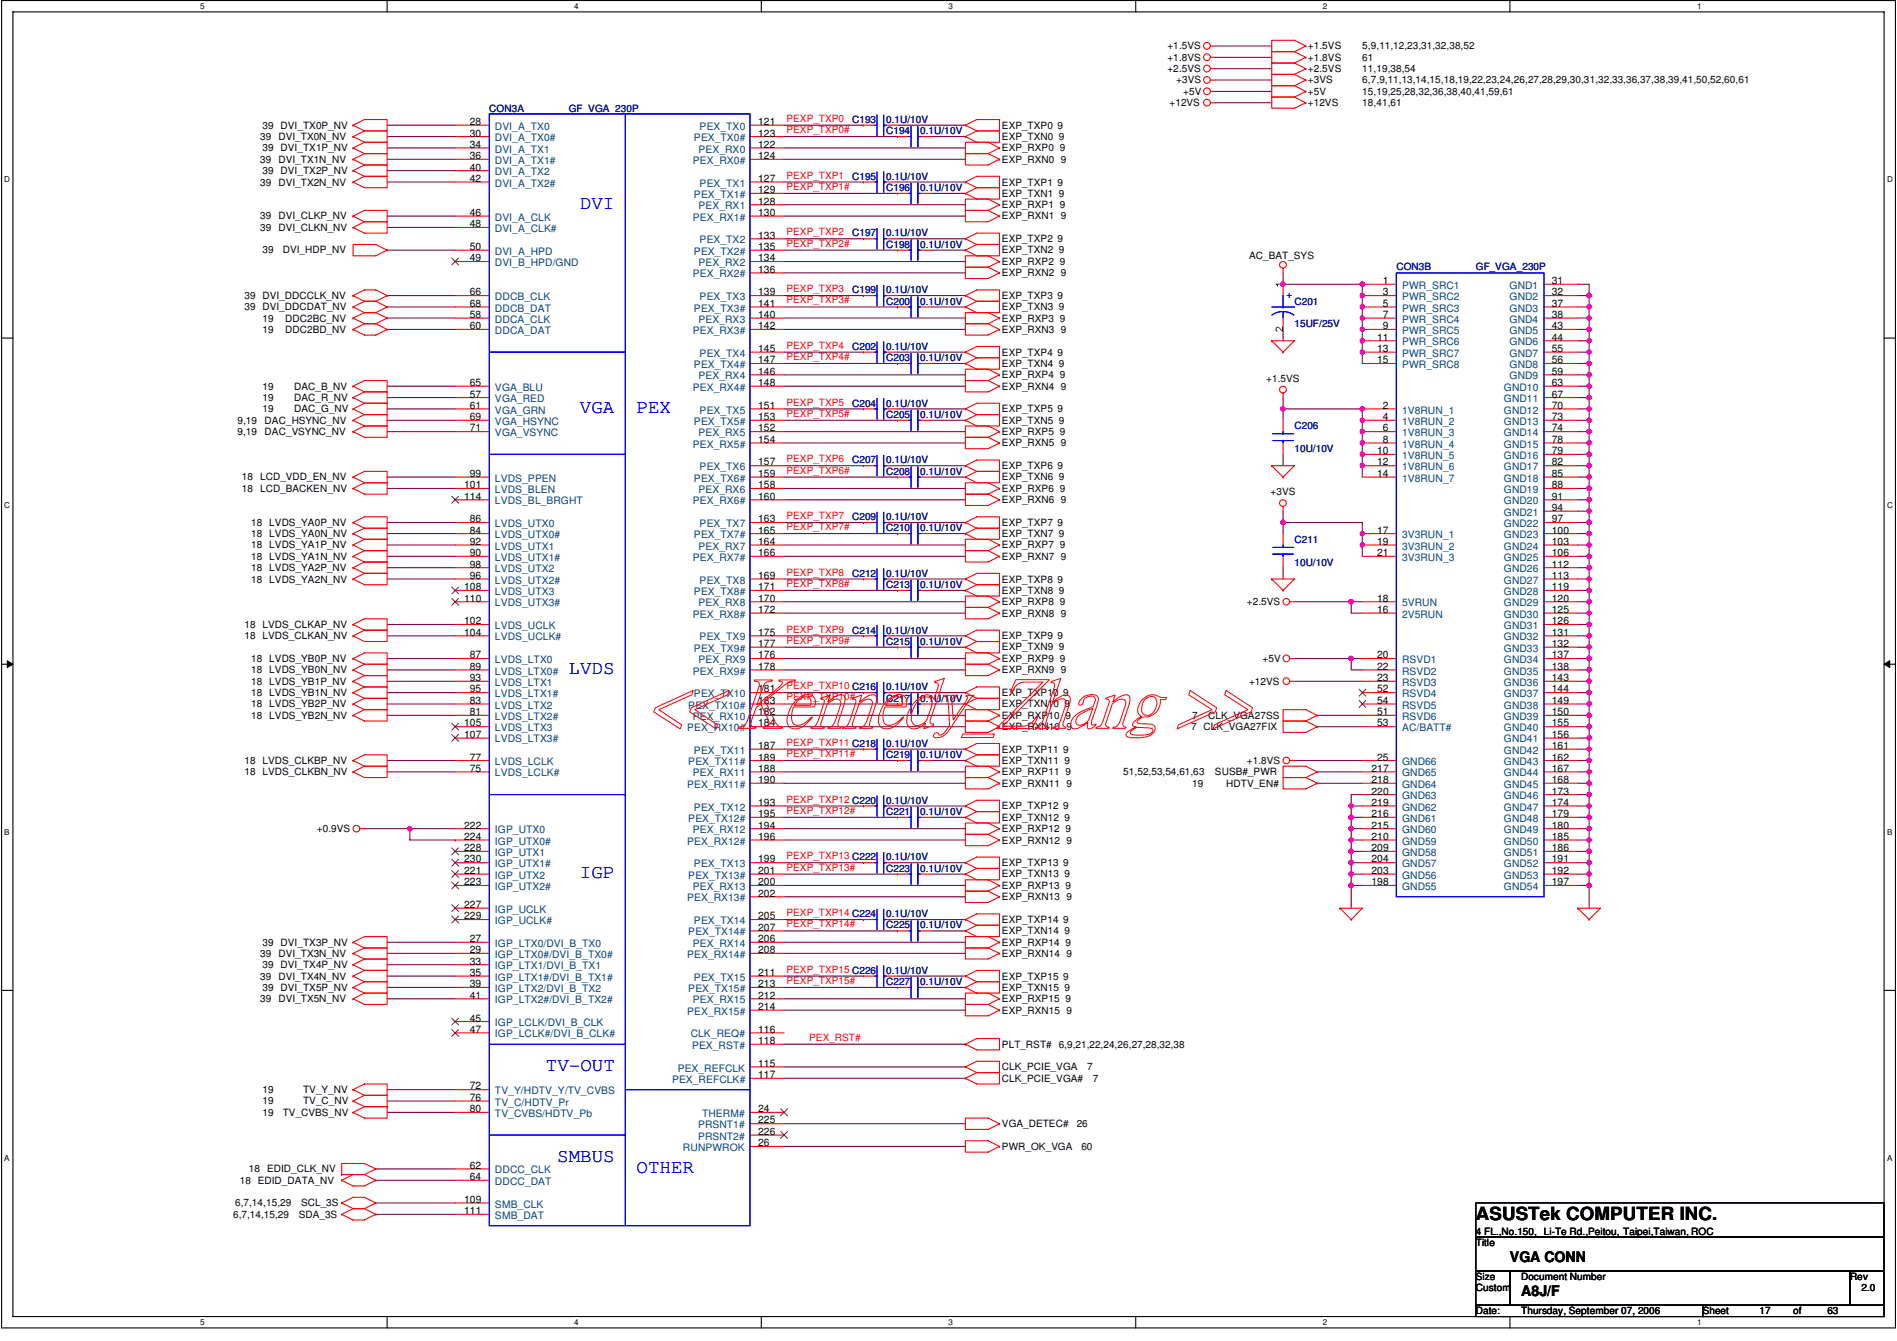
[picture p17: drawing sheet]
<svg xmlns="http://www.w3.org/2000/svg" width="297mm" height="210mm" viewBox="0 0 297 210" stroke-linecap="round" stroke-linejoin="round" font-family="sans-serif">
<defs><g id="words">
<g font-size="3" fill="#00f">
<text x="90.8" y="32.7">DVI</text>
<text x="90.8" y="64.6">VGA</text>
<text x="99.7" y="64.6">PEX</text>
<text x="89" y="105.5">LVDS</text>
<text x="90.8" y="137.4">IGP</text>
<text x="85.5" y="167.6">TV-OUT</text>
<text x="87.2" y="181.8">SMBUS</text>
<text x="99.7" y="183.6">OTHER</text>
</g>
<text font-size="2.8" x="231.1" y="191">ASUSTek COMPUTER INC.</text>
<g font-size="2.3">
<text x="236.4" y="197.6">VGA CONN</text>
<text x="238.2" y="202.9">A8J/F</text>
</g>
<g font-size="1.6">
<text x="182.8" y="7.7">+1.5VS</text>
<text x="182.8" y="9.5">+1.8VS</text>
<text x="182.8" y="11.3">+2.5VS</text>
<text x="204.8" y="9.5">+1.8VS</text>
<text x="204.8" y="7.7">+1.5VS</text>
<text x="204.8" y="11.3">+2.5VS</text>
<text x="213.3" y="9.5">61</text>
<text x="213.3" y="7.7">5,9,11,12,23,31,32,38,52</text>
<text x="213.3" y="11.3">11,19,38,54</text>
<text x="183.1" y="16.6">+12VS</text>
<text x="184.2" y="13">+3VS</text>
<text x="185.3" y="14.8">+5V</text>
<text x="204.8" y="13">+3VS</text>
<text x="204.8" y="16.6">+12VS</text>
<text x="204.8" y="14.8">+5V</text>
<text x="213.3" y="13">6,7,9,11,13,14,15,18,19,22,23,24,26,27,28,29,30,31,32,33,36,37,38,39,41,50,52,60,61</text>
<text x="213.3" y="16.6">18,41,61</text>
<text x="213.3" y="14.8">15,19,25,28,32,36,38,40,41,59,61</text>
<text x="40.7" y="21.9">39</text>
<text x="41.1" y="20.2">39 DVI_TX0P_NV</text>
<text x="41.1" y="23.7">39 DVI_TX1P_NV</text>
<text x="43.6" y="21.9">DVI_TX0N_NV</text>
<text x="73.6" y="19.6">28</text>
<text x="73.6" y="23.2">34</text>
<text x="73.6" y="21.4">30</text>
<text x="118.7" y="19.6">121</text>
<text x="118.7" y="21.4">123</text>
<text x="118.7" y="23.2">122</text>
<text x="156.9" y="23.7">EXP_RXP0 9</text>
<text x="156.9" y="21.9">EXP_TXN0 9</text>
<text x="156.9" y="20.2">EXP_TXP0 9</text>
<text x="40.7" y="25.5">39</text>
<text x="40.7" y="29">39</text>
<text x="41.1" y="27.3">39 DVI_TX2P_NV</text>
<text x="43.6" y="25.5">DVI_TX1N_NV</text>
<text x="43.6" y="29">DVI_TX2N_NV</text>
<text x="73.6" y="26.7">40</text>
<text x="73.6" y="24.9">36</text>
<text x="73.6" y="28.5">42</text>
<text x="118.7" y="28.5">127</text>
<text x="118.7" y="24.9">124</text>
<text x="156.9" y="29">EXP_TXP1 9</text>
<text x="156.9" y="25.5">EXP_RXN0 9</text>
<text x="40.7" y="34.3">39</text>
<text x="43.6" y="34.3">DVI_CLKP_NV</text>
<text x="73.6" y="33.8">46</text>
<text x="73.6" y="35.6">48</text>
<text x="118.7" y="30.3">129</text>
<text x="118.7" y="33.8">130</text>
<text x="118.7" y="32">128</text>
<text x="156.9" y="32.6">EXP_RXP1 9</text>
<text x="156.9" y="30.8">EXP_TXN1 9</text>
<text x="156.9" y="34.3">EXP_RXN1 9</text>
<text x="40.7" y="36.1">39</text>
<text x="41.1" y="39.7">39</text>
<text x="43.6" y="36.1">DVI_CLKN_NV</text>
<text x="44.3" y="39.7">DVI_HDP_NV</text>
<text x="73.6" y="39.1">50</text>
<text x="73.6" y="40.9">49</text>
<text x="118.7" y="37.3">133</text>
<text x="118.7" y="39.1">135</text>
<text x="118.7" y="40.9">134</text>
<text x="156.9" y="39.7">EXP_TXN2 9</text>
<text x="156.9" y="41.4">EXP_RXP2 9</text>
<text x="156.9" y="37.9">EXP_TXP2 9</text>
<text x="195.6" y="40.6">AC_BAT_SYS</text>
<text x="38.3" y="46.8">39 DVI_DDCCLK_NV</text>
<text x="73.6" y="46.2">66</text>
<text x="118.7" y="46.2">139</text>
<text x="118.7" y="42.7">136</text>
<text x="156.9" y="43.2">EXP_RXN2 9</text>
<text x="156.9" y="46.8">EXP_TXP3 9</text>
<text x="216.5" y="44.4">1</text>
<text x="216.5" y="46.2">3</text>
<text x="243" y="44.4">31</text>
<text x="243" y="46.2">32</text>
<text x="38.3" y="48.6">39 DVI_DDCDAT_NV</text>
<text x="41.1" y="52.1">19</text>
<text x="41.1" y="50.3">19</text>
<text x="44.7" y="52.1">DDC2BD_NV</text>
<text x="44.7" y="50.3">DDC2BC_NV</text>
<text x="73.6" y="49.8">58</text>
<text x="73.6" y="51.6">60</text>
<text x="73.6" y="48">68</text>
<text x="118.7" y="48">141</text>
<text x="118.7" y="51.6">142</text>
<text x="118.7" y="49.8">140</text>
<text x="156.9" y="52.1">EXP_RXN3 9</text>
<text x="156.9" y="50.3">EXP_RXP3 9</text>
<text x="156.9" y="48.6">EXP_TXN3 9</text>
<text x="215.6" y="53.3">11</text>
<text x="216.5" y="48">5</text>
<text x="216.5" y="49.8">7</text>
<text x="216.5" y="51.6">9</text>
<text x="243" y="48">37</text>
<text x="243" y="49.8">38</text>
<text x="243" y="51.6">43</text>
<text x="243" y="53.3">44</text>
<text x="118.7" y="55.1">145</text>
<text x="118.7" y="56.9">147</text>
<text x="118.7" y="58.7">146</text>
<text x="156.9" y="59.2">EXP_RXP4 9</text>
<text x="156.9" y="55.7">EXP_TXP4 9</text>
<text x="156.9" y="57.4">EXP_TXN4 9</text>
<text x="198.2" y="59.7">+1.5VS</text>
<text x="215.6" y="55.1">13</text>
<text x="215.6" y="56.9">15</text>
<text x="243" y="55.1">55</text>
<text x="243" y="56.9">56</text>
<text x="243" y="58.7">59</text>
<text x="41.1" y="64.6">19</text>
<text x="41.1" y="62.8">19</text>
<text x="41.1" y="61">19</text>
<text x="46.1" y="64.6">DAC_G_NV</text>
<text x="46.1" y="62.8">DAC_R_NV</text>
<text x="46.1" y="61">DAC_B_NV</text>
<text x="73.6" y="62.2">57</text>
<text x="73.6" y="65.8">69</text>
<text x="73.6" y="64">61</text>
<text x="73.6" y="60.5">65</text>
<text x="118.7" y="64">151</text>
<text x="118.7" y="65.8">153</text>
<text x="118.7" y="60.5">148</text>
<text x="156.9" y="61">EXP_RXN4 9</text>
<text x="156.9" y="64.6">EXP_TXP5 9</text>
<text x="216.5" y="64">2</text>
<text x="216.5" y="65.8">4</text>
<text x="243" y="60.5">63</text>
<text x="243" y="62.2">67</text>
<text x="243" y="64">70</text>
<text x="243" y="65.8">73</text>
<text x="37.2" y="68.1">9,19</text>
<text x="37.2" y="66.3">9,19</text>
<text x="41.4" y="68.1">DAC_VSYNC_NV</text>
<text x="41.4" y="66.3">DAC_HSYNC_NV</text>
<text x="73.6" y="67.5">71</text>
<text x="118.7" y="69.3">154</text>
<text x="118.7" y="67.5">152</text>
<text x="156.9" y="66.3">EXP_TXN5 9</text>
<text x="156.9" y="69.8">EXP_RXN5 9</text>
<text x="156.9" y="68.1">EXP_RXP5 9</text>
<text x="215.6" y="71.1">10</text>
<text x="216.5" y="67.5">6</text>
<text x="216.5" y="69.3">8</text>
<text x="243" y="67.5">74</text>
<text x="243" y="69.3">78</text>
<text x="243" y="71.1">79</text>
<text x="37.9" y="77">18 LCD_BACKEN_NV</text>
<text x="37.9" y="75.2">18 LCD_VDD_EN_NV</text>
<text x="72.7" y="76.4">101</text>
<text x="73.6" y="74.6">99</text>
<text x="118.7" y="72.9">157</text>
<text x="118.7" y="74.6">159</text>
<text x="118.7" y="76.4">158</text>
<text x="156.9" y="77">EXP_RXP6 9</text>
<text x="156.9" y="73.4">EXP_TXP6 9</text>
<text x="156.9" y="75.2">EXP_TXN6 9</text>
<text x="199" y="77.5">+3VS</text>
<text x="215.6" y="72.9">12</text>
<text x="215.6" y="74.6">14</text>
<text x="243" y="72.9">82</text>
<text x="243" y="74.6">85</text>
<text x="243" y="76.4">88</text>
<text x="39.3" y="82.3">18 LVDS_YA0P_NV</text>
<text x="72.7" y="78.2">114</text>
<text x="73.6" y="81.7">86</text>
<text x="73.6" y="83.5">84</text>
<text x="118.7" y="81.7">163</text>
<text x="118.7" y="83.5">165</text>
<text x="118.7" y="78.2">160</text>
<text x="156.9" y="78.7">EXP_RXN6 9</text>
<text x="156.9" y="82.3">EXP_TXP7 9</text>
<text x="215.6" y="83.5">17</text>
<text x="243" y="78.2">91</text>
<text x="243" y="80">94</text>
<text x="243" y="81.7">97</text>
<text x="243" y="83.5">100</text>
<text x="39.3" y="89.4">18 LVDS_YA2P_NV</text>
<text x="39.3" y="85.9">18 LVDS_YA1P_NV</text>
<text x="39.3" y="84.1">18 LVDS_YA0N_NV</text>
<text x="39.3" y="87.6">18 LVDS_YA1N_NV</text>
<text x="73.6" y="85.3">92</text>
<text x="73.6" y="88.9">98</text>
<text x="73.6" y="87.1">90</text>
<text x="118.7" y="87.1">166</text>
<text x="118.7" y="85.3">164</text>
<text x="156.9" y="84.1">EXP_TXN7 9</text>
<text x="156.9" y="85.9">EXP_RXP7 9</text>
<text x="156.9" y="87.6">EXP_RXN7 9</text>
<text x="215.6" y="85.3">19</text>
<text x="215.6" y="87.1">21</text>
<text x="243" y="85.3">103</text>
<text x="243" y="87.1">106</text>
<text x="243" y="88.9">112</text>
<text x="39.3" y="91.2">18 LVDS_YA2N_NV</text>
<text x="72.7" y="92.4">108</text>
<text x="72.7" y="94.2">110</text>
<text x="73.6" y="90.6">96</text>
<text x="118.7" y="90.6">169</text>
<text x="118.7" y="92.4">171</text>
<text x="118.7" y="96">172</text>
<text x="118.7" y="94.2">170</text>
<text x="156.9" y="93">EXP_TXN8 9</text>
<text x="156.9" y="91.2">EXP_TXP8 9</text>
<text x="156.9" y="94.7">EXP_RXP8 9</text>
<text x="195.2" y="94.7">+2.5VS</text>
<text x="215.6" y="94.2">18</text>
<text x="215.6" y="96">16</text>
<text x="243" y="90.6">113</text>
<text x="243" y="92.4">119</text>
<text x="243" y="94.2">120</text>
<text x="243" y="96">125</text>
<text x="38.3" y="100">18 LVDS_CLKAN_NV</text>
<text x="38.3" y="98.3">18 LVDS_CLKAP_NV</text>
<text x="72.7" y="97.7">102</text>
<text x="72.7" y="99.5">104</text>
<text x="118.7" y="99.5">175</text>
<text x="118.7" y="101.3">177</text>
<text x="156.9" y="96.5">EXP_RXN8 9</text>
<text x="156.9" y="100">EXP_TXP9 9</text>
<text x="156.9" y="101.8">EXP_TXN9 9</text>
<text x="243" y="97.7">126</text>
<text x="243" y="99.5">131</text>
<text x="243" y="101.3">132</text>
<text x="39.3" y="103.6">18 LVDS_YB0P_NV</text>
<text x="39.3" y="107.1">18 LVDS_YB1P_NV</text>
<text x="39.3" y="105.4">18 LVDS_YB0N_NV</text>
<text x="73.6" y="103">87</text>
<text x="73.6" y="106.6">93</text>
<text x="73.6" y="104.8">89</text>
<text x="118.7" y="104.8">178</text>
<text x="118.7" y="103">176</text>
<text x="156.9" y="105.4">EXP_RXN9 9</text>
<text x="156.9" y="103.6">EXP_RXP9 9</text>
<text x="195.6" y="107.1">+12VS</text>
<text x="197.7" y="103.6">+5V</text>
<text x="215.6" y="103">20</text>
<text x="215.6" y="104.8">22</text>
<text x="215.6" y="106.6">23</text>
<text x="243" y="103">137</text>
<text x="243" y="104.8">138</text>
<text x="243" y="106.6">143</text>
<text x="39.3" y="112.5">18 LVDS_YB2N_NV</text>
<text x="39.3" y="108.9">18 LVDS_YB1N_NV</text>
<text x="39.3" y="110.7">18 LVDS_YB2P_NV</text>
<text x="72.7" y="113.7">105</text>
<text x="73.6" y="110.2">83</text>
<text x="73.6" y="108.4">95</text>
<text x="73.6" y="111.9">81</text>
<text x="118.7" y="108.4">181</text>
<text x="118.7" y="110.2">183</text>
<text x="118.7" y="113.7">184</text>
<text x="118.7" y="111.9">182</text>
<text x="156.9" y="108.9">EXP_TXP10 9</text>
<text x="156.9" y="112.5">EXP_RXP10 9</text>
<text x="156.9" y="110.7">EXP_TXN10 9</text>
<text x="186.7" y="112.5">7</text>
<text x="189.2" y="112.5">CLK_VGA27SS</text>
<text x="215.6" y="108.4">52</text>
<text x="215.6" y="113.7">53</text>
<text x="215.6" y="110.2">54</text>
<text x="215.6" y="111.9">51</text>
<text x="243" y="108.4">144</text>
<text x="243" y="110.2">149</text>
<text x="243" y="111.9">150</text>
<text x="243" y="113.7">155</text>
<text x="38.3" y="119.6">18 LVDS_CLKBP_NV</text>
<text x="72.7" y="115.5">107</text>
<text x="73.6" y="119">77</text>
<text x="118.7" y="117.3">187</text>
<text x="118.7" y="119">189</text>
<text x="156.9" y="114.3">EXP_RXN10 9</text>
<text x="156.9" y="117.8">EXP_TXP11 9</text>
<text x="156.9" y="119.6">EXP_TXN11 9</text>
<text x="186.5" y="114.3">7 CLK_VGA27FIX</text>
<text x="195.2" y="119.6">+1.8VS</text>
<text x="215.6" y="119">25</text>
<text x="243" y="115.5">156</text>
<text x="243" y="117.3">161</text>
<text x="243" y="119">162</text>
<text x="38.3" y="121.4">18 LVDS_CLKBN_NV</text>
<text x="73.6" y="120.8">75</text>
<text x="118.7" y="122.6">190</text>
<text x="118.7" y="120.8">188</text>
<text x="156.9" y="121.4">EXP_RXP11 9</text>
<text x="156.9" y="123.1">EXP_RXN11 9</text>
<text x="175.9" y="121.4">51,52,53,54,61,63</text>
<text x="186.7" y="123.1">19</text>
<text x="190.2" y="121.4">SUSB#_PWR</text>
<text x="192" y="123.1">HDTV_EN#</text>
<text x="214.8" y="124.4">220</text>
<text x="214.8" y="122.6">218</text>
<text x="214.8" y="120.8">217</text>
<text x="243" y="120.8">167</text>
<text x="243" y="122.6">168</text>
<text x="243" y="124.4">173</text>
<text x="49.6" y="130.3">+0.9VS</text>
<text x="72.7" y="131.5">224</text>
<text x="72.7" y="129.7">222</text>
<text x="118.7" y="126.2">193</text>
<text x="118.7" y="127.9">195</text>
<text x="118.7" y="131.5">196</text>
<text x="118.7" y="129.7">194</text>
<text x="156.9" y="130.3">EXP_RXP12 9</text>
<text x="156.9" y="128.5">EXP_TXN12 9</text>
<text x="156.9" y="126.7">EXP_TXP12 9</text>
<text x="214.8" y="131.5">210</text>
<text x="214.8" y="129.7">215</text>
<text x="214.8" y="127.9">216</text>
<text x="214.8" y="126.2">219</text>
<text x="243" y="126.2">174</text>
<text x="243" y="127.9">179</text>
<text x="243" y="129.7">180</text>
<text x="243" y="131.5">185</text>
<text x="72.7" y="135">230</text>
<text x="72.7" y="136.8">221</text>
<text x="72.7" y="133.2">228</text>
<text x="118.7" y="135">199</text>
<text x="118.7" y="136.8">201</text>
<text x="156.9" y="137.3">EXP_TXN13 9</text>
<text x="156.9" y="132">EXP_RXN12 9</text>
<text x="156.9" y="135.6">EXP_TXP13 9</text>
<text x="214.8" y="136.8">203</text>
<text x="214.8" y="135">204</text>
<text x="214.8" y="133.2">209</text>
<text x="243" y="133.2">186</text>
<text x="243" y="135">191</text>
<text x="243" y="136.8">192</text>
<text x="72.7" y="138.6">223</text>
<text x="72.7" y="143.9">229</text>
<text x="72.7" y="142.1">227</text>
<text x="118.7" y="143.9">205</text>
<text x="118.7" y="140.3">202</text>
<text x="118.7" y="138.6">200</text>
<text x="156.9" y="140.9">EXP_RXN13 9</text>
<text x="156.9" y="139.1">EXP_RXP13 9</text>
<text x="214.8" y="138.6">198</text>
<text x="243" y="138.6">197</text>
<text x="40.7" y="149.8">39</text>
<text x="41.1" y="148">39 DVI_TX3P_NV</text>
<text x="43.6" y="149.8">DVI_TX3N_NV</text>
<text x="73.6" y="147.4">27</text>
<text x="73.6" y="149.2">29</text>
<text x="118.7" y="145.7">207</text>
<text x="118.7" y="149.2">208</text>
<text x="118.7" y="147.4">206</text>
<text x="156.9" y="144.4">EXP_TXP14 9</text>
<text x="156.9" y="149.8">EXP_RXN14 9</text>
<text x="156.9" y="146.2">EXP_TXN14 9</text>
<text x="156.9" y="148">EXP_RXP14 9</text>
<text x="40.7" y="153.3">39</text>
<text x="41.1" y="151.6">39 DVI_TX4P_NV</text>
<text x="41.1" y="155.1">39 DVI_TX5P_NV</text>
<text x="43.6" y="153.3">DVI_TX4N_NV</text>
<text x="73.6" y="154.6">39</text>
<text x="73.6" y="151">33</text>
<text x="73.6" y="152.8">35</text>
<text x="118.7" y="152.8">211</text>
<text x="118.7" y="154.6">213</text>
<text x="156.9" y="153.3">EXP_TXP15 9</text>
<text x="156.9" y="155.1">EXP_TXN15 9</text>
<text x="40.7" y="156.9">39</text>
<text x="43.6" y="156.9">DVI_TX5N_NV</text>
<text x="73.6" y="156.3">41</text>
<text x="73.6" y="159.9">45</text>
<text x="73.6" y="161.7">47</text>
<text x="118.7" y="158.1">214</text>
<text x="118.7" y="156.3">212</text>
<text x="118.7" y="161.7">116</text>
<text x="156.9" y="156.9">EXP_RXP15 9</text>
<text x="156.9" y="158.7">EXP_RXN15 9</text>
<text x="118.7" y="163.4">118</text>
<text x="118.7" y="167">115</text>
<text x="156.9" y="167.5">CLK_PCIE_VGA</text>
<text x="156.9" y="164">PLT_RST# 6,9,21,22,24,26,27,28,32,38</text>
<text x="170.2" y="167.5">7</text>
<text x="41.1" y="171.1">19</text>
<text x="41.1" y="172.8">19</text>
<text x="47.5" y="171.1">TV_Y_NV</text>
<text x="47.5" y="172.8">TV_C_NV</text>
<text x="73.6" y="170.5">72</text>
<text x="73.6" y="172.3">76</text>
<text x="118.7" y="168.7">117</text>
<text x="156.9" y="169.3">CLK_PCIE_VGA#</text>
<text x="171.1" y="169.3">7</text>
<text x="41.1" y="174.6">19</text>
<text x="44.3" y="174.6">TV_CVBS_NV</text>
<text x="73.6" y="174.1">80</text>
<text x="118.7" y="175.9">225</text>
<text x="118.7" y="177.6">226</text>
<text x="118.7" y="174.1">24</text>
<text x="118.7" y="179.4">26</text>
<text x="156.9" y="176.4">VGA_DETEC#</text>
<text x="156.9" y="180">PWR_OK_VGA</text>
<text x="168.6" y="176.4">26</text>
<text x="169.3" y="180">60</text>
<text x="37.5" y="185.3">18 EDID_DATA_NV</text>
<text x="38.9" y="183.5">18</text>
<text x="41.8" y="183.5">EDID_CLK_NV</text>
<text x="73.6" y="184.7">64</text>
<text x="73.6" y="183">62</text>
<text x="36.5" y="190.6">6,7,14,15,29</text>
<text x="36.8" y="188.8">6,7,14,15,29</text>
<text x="46.8" y="190.6">SDA_3S</text>
<text x="47.2" y="188.8">SCL_3S</text>
<text x="72.7" y="190.1">111</text>
<text x="72.7" y="188.3">109</text>
<text x="231.1" y="195.1">Title</text>
<text x="231.1" y="193.3">4 FL.,No.150, Li-Te Rd.,Peitou, Taipei,Taiwan, ROC</text>
<text x="231.1" y="200.4">Size</text>
<text x="231.1" y="202.1">Custom</text>
<text x="238.2" y="200.4">Document Number</text>
<text x="289.7" y="200.4">Rev</text>
<text x="291.5" y="202.1">2.0</text>
<text x="231.1" y="205.7">Date:</text>
<text x="238.2" y="205.7">Thursday, September 07, 2006</text>
<text x="266.6" y="205.7">Sheet</text>
<text x="275.5" y="205.7">17</text>
<text x="280.8" y="205.7">of</text>
<text x="286.2" y="205.7">63</text>
</g>
<g font-size="1.6" fill="#000080">
<text x="76.6" y="17.5">CON3A</text>
<text x="89.1" y="17.5">GF_VGA_230P</text>
<text x="133.4" y="19.3">C193</text>
<text x="138.8" y="21">C194</text>
<text x="138.8" y="19.3">0.1U/10V</text>
<text x="144.1" y="21">0.1U/10V</text>
<text x="133.4" y="28.2">C195</text>
<text x="138.8" y="29.9">C196</text>
<text x="138.8" y="28.2">0.1U/10V</text>
<text x="144.1" y="29.9">0.1U/10V</text>
<text x="133.4" y="37">C197</text>
<text x="138.8" y="37">0.1U/10V</text>
<text x="138.8" y="38.8">C198</text>
<text x="144.1" y="38.8">0.1U/10V</text>
<text x="133.4" y="45.9">C199</text>
<text x="138.8" y="47.7">C200</text>
<text x="138.8" y="45.9">0.1U/10V</text>
<text x="144.1" y="47.7">0.1U/10V</text>
<text x="202.7" y="47.7">C201</text>
<text x="218.6" y="42.3">CON3B</text>
<text x="231.1" y="42.3">GF_VGA_230P</text>
<text x="202.7" y="51.2">15UF/25V</text>
<text x="133.4" y="54.8">C202</text>
<text x="138.8" y="56.6">C203</text>
<text x="138.8" y="54.8">0.1U/10V</text>
<text x="144.1" y="56.6">0.1U/10V</text>
<text x="133.4" y="63.7">C204</text>
<text x="138.8" y="63.7">0.1U/10V</text>
<text x="138.8" y="65.4">C205</text>
<text x="144.1" y="65.4">0.1U/10V</text>
<text x="202.7" y="67.2">C206</text>
<text x="202.7" y="70.7">10U/10V</text>
<text x="133.4" y="72.5">C207</text>
<text x="138.8" y="72.5">0.1U/10V</text>
<text x="138.8" y="74.3">C208</text>
<text x="144.1" y="74.3">0.1U/10V</text>
<text x="133.4" y="81.4">C209</text>
<text x="138.8" y="81.4">0.1U/10V</text>
<text x="138.8" y="83.2">C210</text>
<text x="144.1" y="83.2">0.1U/10V</text>
<text x="202.7" y="85">C211</text>
<text x="202.7" y="88.5">10U/10V</text>
<text x="133.4" y="90.3">C212</text>
<text x="138.8" y="90.3">0.1U/10V</text>
<text x="138.8" y="92.1">C213</text>
<text x="144.1" y="92.1">0.1U/10V</text>
<text x="133.4" y="99.2">C214</text>
<text x="138.8" y="100.9">C215</text>
<text x="138.8" y="99.2">0.1U/10V</text>
<text x="144.1" y="100.9">0.1U/10V</text>
<text x="138.8" y="108">0.1U/10V</text>
<text x="138.8" y="109.8">C217</text>
<text x="144.1" y="109.8">0.1U/10V</text>
<text x="138.8" y="116.9">0.1U/10V</text>
<text x="138.8" y="118.7">C219</text>
<text x="144.1" y="118.7">0.1U/10V</text>
<text x="138.8" y="125.8">0.1U/10V</text>
<text x="138.8" y="127.6">C221</text>
<text x="144.1" y="127.6">0.1U/10V</text>
<text x="138.8" y="134.7">0.1U/10V</text>
<text x="138.8" y="136.4">C223</text>
<text x="144.1" y="136.4">0.1U/10V</text>
<text x="138.8" y="143.6">0.1U/10V</text>
<text x="138.8" y="145.3">C225</text>
<text x="144.1" y="145.3">0.1U/10V</text>
<text x="138.8" y="154.2">C227</text>
<text x="138.8" y="152.4">0.1U/10V</text>
<text x="144.1" y="154.2">0.1U/10V</text>
</g>
<g font-size="1.6" fill="#004080">
<text x="77.5" y="20.3">DVI_A_TX0</text>
<text x="77.5" y="23.9">DVI_A_TX1</text>
<text x="77.5" y="22.1">DVI_A_TX0#</text>
<text x="108.7" y="22.1">PEX_TX0#</text>
<text x="109.4" y="23.9">PEX_RX0</text>
<text x="109.6" y="20.3">PEX_TX0</text>
<text x="77.5" y="27.4">DVI_A_TX2</text>
<text x="77.5" y="25.7">DVI_A_TX1#</text>
<text x="77.5" y="29.2">DVI_A_TX2#</text>
<text x="108.5" y="25.7">PEX_RX0#</text>
<text x="109.6" y="29.2">PEX_TX1</text>
<text x="77.5" y="34.5">DVI_A_CLK</text>
<text x="108.5" y="34.5">PEX_RX1#</text>
<text x="108.7" y="31">PEX_TX1#</text>
<text x="109.4" y="32.8">PEX_RX1</text>
<text x="77.5" y="36.3">DVI_A_CLK#</text>
<text x="77.5" y="39.9">DVI_A_HPD</text>
<text x="77.5" y="41.7">DVI_B_HPD/GND</text>
<text x="108.7" y="39.9">PEX_TX2#</text>
<text x="109.4" y="41.7">PEX_RX2</text>
<text x="109.6" y="38.1">PEX_TX2</text>
<text x="77.5" y="47">DDCB_CLK</text>
<text x="108.5" y="43.4">PEX_RX2#</text>
<text x="109.6" y="47">PEX_TX3</text>
<text x="219.5" y="45.2">PWR_SRC1</text>
<text x="219.5" y="47">PWR_SRC2</text>
<text x="236.4" y="45.2">GND1</text>
<text x="236.4" y="47">GND2</text>
<text x="77.5" y="50.5">DDCA_CLK</text>
<text x="77.5" y="52.3">DDCA_DAT</text>
<text x="77.5" y="48.8">DDCB_DAT</text>
<text x="108.5" y="52.3">PEX_RX3#</text>
<text x="108.7" y="48.8">PEX_TX3#</text>
<text x="109.4" y="50.5">PEX_RX3</text>
<text x="219.5" y="48.8">PWR_SRC3</text>
<text x="219.5" y="50.5">PWR_SRC4</text>
<text x="219.5" y="52.3">PWR_SRC5</text>
<text x="236.4" y="48.8">GND3</text>
<text x="236.4" y="50.5">GND4</text>
<text x="236.4" y="52.3">GND5</text>
<text x="108.7" y="57.6">PEX_TX4#</text>
<text x="109.4" y="59.4">PEX_RX4</text>
<text x="109.6" y="55.8">PEX_TX4</text>
<text x="219.5" y="54.1">PWR_SRC6</text>
<text x="219.5" y="55.8">PWR_SRC7</text>
<text x="219.5" y="57.6">PWR_SRC8</text>
<text x="236.4" y="54.1">GND6</text>
<text x="236.4" y="55.8">GND7</text>
<text x="236.4" y="57.6">GND8</text>
<text x="236.4" y="59.4">GND9</text>
<text x="77.5" y="62.9">VGA_RED</text>
<text x="77.5" y="64.7">VGA_GRN</text>
<text x="77.5" y="61.2">VGA_BLU</text>
<text x="108.5" y="61.2">PEX_RX4#</text>
<text x="109.6" y="64.7">PEX_TX5</text>
<text x="219.5" y="64.7">1V8RUN_1</text>
<text x="235.5" y="61.2">GND10</text>
<text x="235.5" y="62.9">GND11</text>
<text x="235.5" y="64.7">GND12</text>
<text x="77.5" y="68.3">VGA_VSYNC</text>
<text x="77.5" y="66.5">VGA_HSYNC</text>
<text x="108.5" y="70.1">PEX_RX5#</text>
<text x="108.7" y="66.5">PEX_TX5#</text>
<text x="109.4" y="68.3">PEX_RX5</text>
<text x="219.5" y="68.3">1V8RUN_3</text>
<text x="219.5" y="70.1">1V8RUN_4</text>
<text x="219.5" y="71.8">1V8RUN_5</text>
<text x="219.5" y="66.5">1V8RUN_2</text>
<text x="235.5" y="66.5">GND13</text>
<text x="235.5" y="68.3">GND14</text>
<text x="235.5" y="70.1">GND15</text>
<text x="235.5" y="71.8">GND16</text>
<text x="77.5" y="75.4">LVDS_PPEN</text>
<text x="77.5" y="77.2">LVDS_BLEN</text>
<text x="108.7" y="75.4">PEX_TX6#</text>
<text x="109.4" y="77.2">PEX_RX6</text>
<text x="109.6" y="73.6">PEX_TX6</text>
<text x="219.5" y="73.6">1V8RUN_6</text>
<text x="219.5" y="75.4">1V8RUN_7</text>
<text x="235.5" y="73.6">GND17</text>
<text x="235.5" y="75.4">GND18</text>
<text x="235.5" y="77.2">GND19</text>
<text x="77.5" y="79">LVDS_BL_BRGHT</text>
<text x="77.5" y="82.5">LVDS_UTX0</text>
<text x="108.5" y="79">PEX_RX6#</text>
<text x="109.6" y="82.5">PEX_TX7</text>
<text x="235.5" y="79">GND20</text>
<text x="235.5" y="80.7">GND21</text>
<text x="235.5" y="82.5">GND22</text>
<text x="77.5" y="86">LVDS_UTX1</text>
<text x="77.5" y="89.6">LVDS_UTX2</text>
<text x="77.5" y="84.2">LVDS_UTX0#</text>
<text x="77.5" y="87.8">LVDS_UTX1#</text>
<text x="108.5" y="87.8">PEX_RX7#</text>
<text x="108.7" y="84.2">PEX_TX7#</text>
<text x="109.4" y="86">PEX_RX7</text>
<text x="219.5" y="84.2">3V3RUN_1</text>
<text x="219.5" y="86">3V3RUN_2</text>
<text x="219.5" y="87.8">3V3RUN_3</text>
<text x="235.5" y="84.2">GND23</text>
<text x="235.5" y="86">GND24</text>
<text x="235.5" y="87.8">GND25</text>
<text x="235.5" y="89.6">GND26</text>
<text x="77.5" y="93.1">LVDS_UTX3</text>
<text x="77.5" y="91.4">LVDS_UTX2#</text>
<text x="77.5" y="94.9">LVDS_UTX3#</text>
<text x="108.7" y="93.1">PEX_TX8#</text>
<text x="109.4" y="94.9">PEX_RX8</text>
<text x="109.6" y="91.4">PEX_TX8</text>
<text x="219.5" y="94.9">5VRUN</text>
<text x="235.5" y="91.4">GND27</text>
<text x="235.5" y="93.1">GND28</text>
<text x="235.5" y="94.9">GND29</text>
<text x="77.5" y="98.5">LVDS_UCLK</text>
<text x="77.5" y="100.2">LVDS_UCLK#</text>
<text x="108.5" y="96.7">PEX_RX8#</text>
<text x="109.6" y="100.2">PEX_TX9</text>
<text x="219.5" y="96.7">2V5RUN</text>
<text x="235.5" y="96.7">GND30</text>
<text x="235.5" y="98.5">GND31</text>
<text x="235.5" y="100.2">GND32</text>
<text x="77.5" y="103.8">LVDS_LTX0</text>
<text x="77.5" y="107.4">LVDS_LTX1</text>
<text x="77.5" y="105.6">LVDS_LTX0#</text>
<text x="108.5" y="105.6">PEX_RX9#</text>
<text x="108.7" y="102">PEX_TX9#</text>
<text x="109.4" y="103.8">PEX_RX9</text>
<text x="219.5" y="103.8">RSVD1</text>
<text x="219.5" y="105.6">RSVD2</text>
<text x="219.5" y="107.4">RSVD3</text>
<text x="235.5" y="102">GND33</text>
<text x="235.5" y="103.8">GND34</text>
<text x="235.5" y="105.6">GND35</text>
<text x="235.5" y="107.4">GND36</text>
<text x="77.5" y="110.9">LVDS_LTX2</text>
<text x="77.5" y="109.1">LVDS_LTX1#</text>
<text x="77.5" y="112.7">LVDS_LTX2#</text>
<text x="107.8" y="110.9">PEX_TX10#</text>
<text x="108.5" y="112.7">PEX_RX10</text>
<text x="108.7" y="109.1">PEX_TX10</text>
<text x="219.5" y="109.1">RSVD4</text>
<text x="219.5" y="110.9">RSVD5</text>
<text x="219.5" y="112.7">RSVD6</text>
<text x="235.5" y="109.1">GND37</text>
<text x="235.5" y="110.9">GND38</text>
<text x="235.5" y="112.7">GND39</text>
<text x="77.5" y="119.8">LVDS_LCLK</text>
<text x="77.5" y="114.5">LVDS_LTX3</text>
<text x="77.5" y="116.2">LVDS_LTX3#</text>
<text x="107.6" y="114.5">PEX_RX10#</text>
<text x="107.8" y="119.8">PEX_TX11#</text>
<text x="108.7" y="118">PEX_TX11</text>
<text x="219.5" y="119.8">GND66</text>
<text x="219.5" y="114.5">AC/BATT#</text>
<text x="235.5" y="114.5">GND40</text>
<text x="235.5" y="116.2">GND41</text>
<text x="235.5" y="118">GND42</text>
<text x="235.5" y="119.8">GND43</text>
<text x="77.5" y="121.5">LVDS_LCLK#</text>
<text x="107.6" y="123.3">PEX_RX11#</text>
<text x="108.5" y="121.5">PEX_RX11</text>
<text x="219.5" y="125.1">GND63</text>
<text x="219.5" y="123.3">GND64</text>
<text x="219.5" y="121.5">GND65</text>
<text x="235.5" y="121.5">GND44</text>
<text x="235.5" y="123.3">GND45</text>
<text x="235.5" y="125.1">GND46</text>
<text x="77.5" y="130.4">IGP_UTX0</text>
<text x="107.8" y="128.7">PEX_TX12#</text>
<text x="108.5" y="130.4">PEX_RX12</text>
<text x="108.7" y="126.9">PEX_TX12</text>
<text x="219.5" y="130.4">GND60</text>
<text x="219.5" y="128.7">GND61</text>
<text x="219.5" y="126.9">GND62</text>
<text x="235.5" y="126.9">GND47</text>
<text x="235.5" y="128.7">GND48</text>
<text x="235.5" y="130.4">GND49</text>
<text x="77.5" y="135.8">IGP_UTX1#</text>
<text x="77.5" y="132.2">IGP_UTX0#</text>
<text x="77.5" y="137.5">IGP_UTX2</text>
<text x="77.5" y="134">IGP_UTX1</text>
<text x="107.6" y="132.2">PEX_RX12#</text>
<text x="107.8" y="137.5">PEX_TX13#</text>
<text x="108.7" y="135.8">PEX_TX13</text>
<text x="219.5" y="137.5">GND56</text>
<text x="219.5" y="135.8">GND57</text>
<text x="219.5" y="134">GND58</text>
<text x="219.5" y="132.2">GND59</text>
<text x="235.5" y="132.2">GND50</text>
<text x="235.5" y="134">GND51</text>
<text x="235.5" y="135.8">GND52</text>
<text x="235.5" y="137.5">GND53</text>
<text x="77.5" y="139.3">IGP_UTX2#</text>
<text x="77.5" y="142.9">IGP_UCLK</text>
<text x="107.6" y="141.1">PEX_RX13#</text>
<text x="108.5" y="139.3">PEX_RX13</text>
<text x="219.5" y="139.3">GND55</text>
<text x="235.5" y="139.3">GND54</text>
<text x="77.5" y="144.7">IGP_UCLK#</text>
<text x="77.5" y="148.2">IGP_LTX0/DVI_B_TX0</text>
<text x="77.5" y="149.9">IGP_LTX0#/DVI_B_TX0#</text>
<text x="107.6" y="149.9">PEX_RX14#</text>
<text x="107.8" y="146.4">PEX_TX14#</text>
<text x="108.5" y="148.2">PEX_RX14</text>
<text x="108.7" y="144.7">PEX_TX14</text>
<text x="77.5" y="155.3">IGP_LTX2/DVI_B_TX2</text>
<text x="77.5" y="151.7">IGP_LTX1/DVI_B_TX1</text>
<text x="77.5" y="153.5">IGP_LTX1#/DVI_B_TX1#</text>
<text x="107.8" y="155.3">PEX_TX15#</text>
<text x="108.7" y="153.5">PEX_TX15</text>
<text x="77.5" y="157.1">IGP_LTX2#/DVI_B_TX2#</text>
<text x="77.5" y="160.6">IGP_LCLK/DVI_B_CLK</text>
<text x="107.6" y="158.8">PEX_RX15#</text>
<text x="108.5" y="157.1">PEX_RX15</text>
<text x="77.5" y="162.4">IGP_LCLK#/DVI_B_CLK#</text>
<text x="106.1" y="167.7">PEX_REFCLK</text>
<text x="108.2" y="162.4">CLK_REQ#</text>
<text x="108.4" y="164.2">PEX_RST#</text>
<text x="77.5" y="171.3">TV_Y/HDTV_Y/TV_CVBS</text>
<text x="77.5" y="173.1">TV_C/HDTV_Pr</text>
<text x="105.2" y="169.5">PEX_REFCLK#</text>
<text x="77.5" y="174.8">TV_CVBS/HDTV_Pb</text>
<text x="109.3" y="176.6">PRSNT1#</text>
<text x="109.3" y="178.4">PRSNT2#</text>
<text x="109.9" y="174.8">THERM#</text>
<text x="77.5" y="185.5">DDCC_DAT</text>
<text x="77.5" y="183.7">DDCC_CLK</text>
<text x="106.9" y="180.2">RUNPWROK</text>
<text x="77.5" y="190.8">SMB_DAT</text>
<text x="77.5" y="189">SMB_CLK</text>
</g>
<g font-size="1.6" fill="#f00">
<text x="123.1" y="20.9">PEXP_TXP0#</text>
<text x="123.1" y="19.1">PEXP_TXP0</text>
<text x="123.1" y="28">PEXP_TXP1</text>
<text x="123.1" y="29.8">PEXP_TXP1#</text>
<text x="123.1" y="38.6">PEXP_TXP2#</text>
<text x="123.1" y="36.8">PEXP_TXP2</text>
<text x="123.1" y="45.7">PEXP_TXP3</text>
<text x="123.1" y="47.5">PEXP_TXP3#</text>
<text x="123.1" y="56.4">PEXP_TXP4#</text>
<text x="123.1" y="54.6">PEXP_TXP4</text>
<text x="123.1" y="63.5">PEXP_TXP5</text>
<text x="123.1" y="65.3">PEXP_TXP5#</text>
<text x="123.1" y="72.3">PEXP_TXP6</text>
<text x="123.1" y="74.1">PEXP_TXP6#</text>
<text x="123.1" y="81.2">PEXP_TXP7</text>
<text x="123.1" y="83">PEXP_TXP7#</text>
<text x="123.1" y="91.9">PEXP_TXP8#</text>
<text x="123.1" y="90.1">PEXP_TXP8</text>
<text x="123.1" y="99">PEXP_TXP9</text>
<text x="123.1" y="100.8">PEXP_TXP9#</text>
<text x="123.1" y="107.9">PEXP_TXP10 C216</text>
<text x="123.1" y="109.6">PEXP_TXP10#</text>
<text x="123.1" y="116.8">PEXP_TXP11 C218</text>
<text x="123.1" y="118.5">PEXP_TXP11#</text>
<text x="123.1" y="125.6">PEXP_TXP12 C220</text>
<text x="123.1" y="127.4">PEXP_TXP12#</text>
<text x="123.1" y="134.5">PEXP_TXP13 C222</text>
<text x="123.1" y="136.3">PEXP_TXP13#</text>
<text x="123.1" y="143.4">PEXP_TXP14 C224</text>
<text x="123.1" y="145.2">PEXP_TXP14#</text>
<text x="123.1" y="154.1">PEXP_TXP15#</text>
<text x="123.1" y="152.3">PEXP_TXP15 C226</text>
<text x="126.7" y="162.9">PEX_RST#</text>
</g>
<text font-size="1.6" fill="#00f" x="201.4" y="46.7">+</text>
<g font-size="1.3">
<text x="31.3" y="1.4">5</text>
<text x="89.9" y="1.4">4</text>
<text x="148.5" y="1.4">3</text>
<text x="207.1" y="1.4">2</text>
<text x="265.7" y="1.4">1</text>
<text x=".7" y="28.5">D</text>
<text x="295.5" y="28.5">D</text>
<text x=".7" y="79.6">C</text>
<text x="295.5" y="79.6">C</text>
<text x=".7" y="130.6">B</text>
<text x="295.5" y="130.6">B</text>
<text x=".7" y="181.7">A</text>
<text x="295.5" y="181.7">A</text>
<text x="31.3" y="207.4">5</text>
<text x="89.9" y="207.4">4</text>
<text x="148.5" y="207.4">3</text>
<text x="207.1" y="207.4">2</text>
<text x="265.7" y="207.4">1</text>
</g>
</g></defs>
<path d="M.3 .1h296.5v207.8h-296.5zM2 1.9h293v204.2h-293z" fill="none" stroke="#000" stroke-width=".17"/>
<g fill="#fff">
<path d="M31.3 .3h.7v1.4h-.7z"/>
<path d="M31.3 206.2h.7v1.5h-.7z"/>
</g>
<path d="M60.6 .1v1.8M60.6 206.1v1.8" fill="none" stroke="#000" stroke-width=".17"/>
<g fill="#fff">
<path d="M89.9 .3h.7v1.4h-.7z"/>
<path d="M89.9 206.2h.7v1.5h-.7z"/>
</g>
<path d="M119.2 .1v1.8M119.2 206.1v1.8" fill="none" stroke="#000" stroke-width=".17"/>
<g fill="#fff">
<path d="M148.5 .3h.7v1.4h-.7z"/>
<path d="M148.5 206.2h.7v1.5h-.7z"/>
</g>
<path d="M177.8 .1v1.8M177.8 206.1v1.8" fill="none" stroke="#000" stroke-width=".17"/>
<g fill="#fff">
<path d="M207.1 .3h.8v1.4h-.8z"/>
<path d="M207.1 206.2h.8v1.5h-.8z"/>
</g>
<path d="M236.4 .1v1.8M236.4 206.1v1.8" fill="none" stroke="#000" stroke-width=".17"/>
<g fill="#fff">
<path d="M265.7 .3h.7v1.4h-.7z"/>
<path d="M265.7 206.2h.7v1.5h-.7z"/>
<path d="M.7 27.3h.9v1.5h-.9z"/>
<path d="M295.4 27.3h1v1.5h-1z"/>
<path d="M.7 78.4h.9v1.5h-.9z"/>
<path d="M295.4 78.4h1v1.5h-1z"/>
</g>
<path d="M.3 52.9h1.7M295 52.9h1.8" fill="none" stroke="#000" stroke-width=".17"/>
<g fill="#fff">
<path d="M.7 129.5h.9v1.4h-.9z"/>
<path d="M295.4 129.5h.9v1.4h-.9z"/>
</g>
<path d="M.3 104h1.7M295 104h1.8" fill="none" stroke="#000" stroke-width=".17"/>
<path d="M1.1 103.4l.9 .6-.9 .5zM295 104l.9-.6v1.1z" fill="#000"/>
<path d="M1.1 103.4l.9 .6-.9 .5zM295 104l.9-.6v1.1z" fill="none" stroke="#000" stroke-width=".16"/>
<g fill="#fff">
<path d="M.6 180.5h1v1.5h-1z"/>
<path d="M295.4 180.5h.9v1.5h-.9z"/>
</g>
<path d="M.3 155h1.7M295 155h1.8" fill="none" stroke="#000" stroke-width=".17"/>
<path d="M200.9 51.6v1.7M200.9 71.1v1.8M200.9 88.9v1.7M200.9 81.8h12.4M213.3 81.8h.1" fill="none" stroke="#800040" stroke-width=".17"/>
<circle cx="200.9" cy="81.8" r=".36" fill="#f0f"/>
<circle cx="200.9" cy="81.8" r=".36" fill="none" stroke="#f0f" stroke-width=".17"/>
<g fill="none" stroke="#800040" stroke-width=".17">
<path d="M140.5 28.5h10.7M140.5 37.4h10.7M145.9 21.4h5.3M145.9 30.3h5.3M145.9 39.2h5.3M140.5 46.3h10.7M140.5 55.1h10.7M145.9 48h5.3M145.9 56.9h5.3M200.9 42.7v1.8M248.8 53.3h.1M248.8 51.6v1.7"/>
<path d="M140.5 64h10.7M140.5 72.9h10.7M145.9 65.8h5.3M145.9 74.7h5.3M200.9 64v1.8M140.5 90.6h10.7M140.5 99.5h10.7M140.5 81.8h10.7M145.9 92.4h5.3M145.9 83.5h5.3M140.5 108.4h10.7M140.5 117.3h10.7"/>
<path d="M145.9 101.3h5.3M145.9 110.2h5.3M145.9 119h5.3M140.5 126.2h10.7M140.5 135h10.7M145.9 127.9h5.3M145.9 136.8h5.3M140.5 143.9h10.7M140.5 152.8h10.7M145.9 145.7h5.3M145.9 154.6h5.3"/>
</g>
<circle cx="248.8" cy="53.3" r=".34" fill="#f0f"/>
<circle cx="248.8" cy="53.3" r=".34" fill="none" stroke="#f0f" stroke-width=".17"/>
<path d="M248.8 56.9h.1M248.8 55.1v1.8" fill="none" stroke="#800040" stroke-width=".17"/>
<circle cx="248.8" cy="56.9" r=".34" fill="#f0f"/>
<circle cx="248.8" cy="56.9" r=".34" fill="none" stroke="#f0f" stroke-width=".17"/>
<path d="M248.8 58.7v1.8M248.8 60.5h.1" fill="none" stroke="#800040" stroke-width=".17"/>
<circle cx="248.8" cy="60.4" r=".34" fill="#f0f"/>
<circle cx="248.8" cy="60.4" r=".34" fill="none" stroke="#f0f" stroke-width=".17"/>
<path d="M248.8 69.3h.1M248.8 67.6v1.7" fill="none" stroke="#800040" stroke-width=".17"/>
<circle cx="248.8" cy="69.3" r=".35" fill="#f0f"/>
<circle cx="248.8" cy="69.3" r=".35" fill="none" stroke="#f0f" stroke-width=".17"/>
<path d="M248.8 72.9h.1M248.8 71.1v1.8" fill="none" stroke="#800040" stroke-width=".17"/>
<circle cx="248.8" cy="72.9" r=".35" fill="#f0f"/>
<circle cx="248.8" cy="72.9" r=".35" fill="none" stroke="#f0f" stroke-width=".17"/>
<path d="M248.8 78.2h.1M248.8 76.5v1.7" fill="none" stroke="#800040" stroke-width=".17"/>
<circle cx="248.8" cy="78.2" r=".35" fill="#f0f"/>
<circle cx="248.8" cy="78.2" r=".35" fill="none" stroke="#f0f" stroke-width=".17"/>
<path d="M248.8 81.8h.1M248.8 80v1.8" fill="none" stroke="#800040" stroke-width=".17"/>
<circle cx="248.8" cy="81.8" r=".35" fill="#f0f"/>
<circle cx="248.8" cy="81.8" r=".35" fill="none" stroke="#f0f" stroke-width=".17"/>
<path d="M248.8 87.1h.1M248.8 85.3v1.8" fill="none" stroke="#800040" stroke-width=".17"/>
<circle cx="248.8" cy="87.1" r=".34" fill="#f0f"/>
<circle cx="248.8" cy="87.1" r=".34" fill="none" stroke="#f0f" stroke-width=".17"/>
<path d="M248.8 90.6h.1M248.8 88.9v1.7" fill="none" stroke="#800040" stroke-width=".17"/>
<circle cx="248.8" cy="90.6" r=".34" fill="#f0f"/>
<circle cx="248.8" cy="90.6" r=".34" fill="none" stroke="#f0f" stroke-width=".17"/>
<path d="M248.8 94.2h.1M248.8 92.4v1.8" fill="none" stroke="#800040" stroke-width=".17"/>
<circle cx="248.8" cy="94.2" r=".34" fill="#f0f"/>
<circle cx="248.8" cy="94.2" r=".34" fill="none" stroke="#f0f" stroke-width=".17"/>
<path d="M248.8 97.7h.1M248.8 96v1.7" fill="none" stroke="#800040" stroke-width=".17"/>
<circle cx="248.8" cy="97.7" r=".34" fill="#f0f"/>
<circle cx="248.8" cy="97.7" r=".34" fill="none" stroke="#f0f" stroke-width=".17"/>
<path d="M248.8 103.1h.1M248.8 101.3v1.8" fill="none" stroke="#800040" stroke-width=".17"/>
<circle cx="248.8" cy="103.1" r=".35" fill="#f0f"/>
<circle cx="248.8" cy="103.1" r=".35" fill="none" stroke="#f0f" stroke-width=".17"/>
<path d="M248.8 106.6h.1M248.8 104.9v1.7" fill="none" stroke="#800040" stroke-width=".17"/>
<circle cx="248.8" cy="106.6" r=".35" fill="#f0f"/>
<circle cx="248.8" cy="106.6" r=".35" fill="none" stroke="#f0f" stroke-width=".17"/>
<path d="M248.8 108.4h.1M248.8 106.6v1.8" fill="none" stroke="#800040" stroke-width=".17"/>
<circle cx="248.8" cy="108.4" r=".35" fill="#f0f"/>
<circle cx="248.8" cy="108.4" r=".35" fill="none" stroke="#f0f" stroke-width=".17"/>
<path d="M248.8 113.7h.1M248.8 112v1.7" fill="none" stroke="#800040" stroke-width=".17"/>
<circle cx="248.8" cy="113.7" r=".35" fill="#f0f"/>
<circle cx="248.8" cy="113.7" r=".35" fill="none" stroke="#f0f" stroke-width=".17"/>
<path d="M211.6 94.2v1.8M211.6 103.1v1.8M211.6 138.6h.1M211.6 136.8v1.8" fill="none" stroke="#800040" stroke-width=".17"/>
<circle cx="211.6" cy="138.6" r=".36" fill="#f0f"/>
<circle cx="211.6" cy="138.6" r=".36" fill="none" stroke="#f0f" stroke-width=".17"/>
<path d="M140.5 19.6h10.7M248.8 129.7h.1M248.8 127.9v1.8" fill="none" stroke="#800040" stroke-width=".17"/>
<circle cx="248.8" cy="129.7" r=".34" fill="#f0f"/>
<circle cx="248.8" cy="129.7" r=".34" fill="none" stroke="#f0f" stroke-width=".17"/>
<path d="M248.8 133.3h.1M248.8 131.5v1.8" fill="none" stroke="#800040" stroke-width=".17"/>
<circle cx="248.8" cy="133.2" r=".35" fill="#f0f"/>
<circle cx="248.8" cy="133.2" r=".35" fill="none" stroke="#f0f" stroke-width=".17"/>
<path d="M248.8 138.6h.1M248.8 136.8v1.8" fill="none" stroke="#800040" stroke-width=".17"/>
<circle cx="248.8" cy="138.6" r=".35" fill="#f0f"/>
<circle cx="248.8" cy="138.6" r=".35" fill="none" stroke="#f0f" stroke-width=".17"/>
<g fill="none" stroke="#800040" stroke-width=".17">
<path d="M122.8 19.6h12.4M135.2 19.6h.1M122.8 23.2h28.4M122.8 28.5h12.4M122.8 30.3h17.7M122.8 33.8h28.4M122.8 21.4h17.7M122.8 39.2h17.7M122.8 32h28.4M122.8 24.9h28.4M122.8 37.4h12.4M135.2 28.5h.1"/>
<path d="M135.2 37.4h.1M140.5 30.3h.1M140.5 21.4h.1M140.5 39.2h.1M60.6 49.8h10.7M60.6 51.6h10.7M122.8 58.7h28.4M122.8 49.8h28.4M122.8 51.6h28.4M122.8 56.9h17.7M122.8 46.3h12.4M122.8 40.9h28.4"/>
<path d="M122.8 48h17.7M122.8 42.7h28.4M122.8 55.1h12.4M135.2 46.3h.1M135.2 55.1h.1M140.5 56.9h.1M140.5 48h.1M248.8 46.3v1.7M60.6 67.6h10.7M60.6 62.2h10.7M60.6 60.5h10.7M60.6 65.8h10.7"/>
<path d="M60.6 64h10.7M60.6 74.7h10.7M60.6 76.5h10.7M122.8 67.6h28.4M122.8 69.3h28.4M122.8 60.5h28.4M122.8 65.8h17.7M122.8 78.2h28.4M122.8 64h12.4M122.8 74.7h17.7M122.8 72.9h12.4M122.8 76.5h28.4"/>
<path d="M135.2 64h.1M135.2 72.9h.1M140.5 74.7h.1M140.5 65.8h.1M200.9 64h12.4M213.3 64h.1M122.8 85.3h28.4M122.8 87.1h28.4M122.8 81.8h12.4M122.8 92.4h17.7M122.8 83.5h17.7M122.8 99.5h12.4"/>
<path d="M122.8 90.6h12.4M122.8 94.2h28.4M122.8 96h28.4M135.2 81.8h.1M135.2 99.5h.1M135.2 90.6h.1M140.5 92.4h.1M140.5 83.5h.1M122.8 110.2h17.7M122.8 103.1h28.4M122.8 112h28.4M122.8 104.9h28.4"/>
<path d="M122.8 113.7h28.4M122.8 101.3h17.7M122.8 117.3h12.4M122.8 119h17.7M122.8 108.4h12.4M135.2 117.3h.1M135.2 108.4h.1M140.5 110.2h.1M140.5 101.3h.1M140.5 119h.1M202.7 106.6h10.6M122.8 129.7h28.4"/>
<path d="M122.8 122.6h28.4M122.8 138.6h28.4M122.8 131.5h28.4M122.8 127.9h17.7M122.8 126.2h12.4M122.8 120.8h28.4M122.8 135h12.4M122.8 136.8h17.7M135.2 126.2h.1M135.2 135h.1M140.5 127.9h.1M140.5 136.8h.1"/>
<path d="M211.6 131.5h1.7M122.8 147.5h28.4M122.8 143.9h12.4M122.8 149.2h28.4M122.8 154.6h17.7M122.8 140.4h28.4M122.8 158.1h28.4M122.8 152.8h12.4M122.8 156.3h28.4M122.8 145.7h17.7M135.2 143.9h.1M135.2 152.8h.1"/>
<path d="M140.5 154.6h.1M140.5 145.7h.1M60.6 170.6h10.7M60.6 172.3h10.7M60.6 174.1h10.7M122.8 175.9h28.4M122.8 167h28.4M122.8 179.5h28.4M122.8 168.8h28.4M122.8 163.4h28.4M151.2 163.4h.1M58.8 183h12.5"/>
<path d="M58.8 188.3h12.5M58.8 184.7h12.5"/>
</g>
<circle cx="200.9" cy="64" r=".35" fill="#f0f"/>
<circle cx="200.9" cy="64" r=".35" fill="none" stroke="#f0f" stroke-width=".17"/>
<path d="M213.3 51.6h.1M213.3 49.8v1.8" fill="none" stroke="#800040" stroke-width=".17"/>
<circle cx="213.3" cy="51.6" r=".34" fill="#f0f"/>
<circle cx="213.3" cy="51.6" r=".34" fill="none" stroke="#f0f" stroke-width=".17"/>
<path d="M211.6 135h1.7M247.1 136.8h1.7M248.8 136.8h.1" fill="none" stroke="#800040" stroke-width=".17"/>
<circle cx="248.8" cy="136.8" r=".35" fill="#f0f"/>
<circle cx="248.8" cy="136.8" r=".35" fill="none" stroke="#f0f" stroke-width=".17"/>
<path d="M247.1 65.8h1.7M202.7 103.1h8.9M211.6 103.1h.1M247.1 126.2h1.7" fill="none" stroke="#800040" stroke-width=".17"/>
<circle cx="211.6" cy="103.1" r=".36" fill="#f0f"/>
<circle cx="211.6" cy="103.1" r=".36" fill="none" stroke="#f0f" stroke-width=".17"/>
<path d="M213.3 46.3h.1M213.3 44.5v1.8M206.2 112h7.1" fill="none" stroke="#800040" stroke-width=".17"/>
<circle cx="213.3" cy="46.2" r=".35" fill="#f0f"/>
<circle cx="213.3" cy="46.2" r=".35" fill="none" stroke="#f0f" stroke-width=".17"/>
<path d="M202.7 119h10.6M247.1 135h1.7M248.8 135h.1" fill="none" stroke="#800040" stroke-width=".17"/>
<circle cx="248.8" cy="135" r=".35" fill="#f0f"/>
<circle cx="248.8" cy="135" r=".35" fill="none" stroke="#f0f" stroke-width=".17"/>
<path d="M248.8 65.8h.1M248.8 64v1.8M211.6 127.9v1.8M247.1 124.4h1.7" fill="none" stroke="#800040" stroke-width=".17"/>
<circle cx="248.8" cy="65.8" r=".34" fill="#f0f"/>
<circle cx="248.8" cy="65.8" r=".34" fill="none" stroke="#f0f" stroke-width=".17"/>
<path d="M211.6 131.5h.1M211.6 129.7v1.8" fill="none" stroke="#800040" stroke-width=".17"/>
<circle cx="211.6" cy="129.7" r=".35" fill="#f0f"/>
<circle cx="211.6" cy="129.7" r=".35" fill="none" stroke="#f0f" stroke-width=".17"/>
<circle cx="211.6" cy="131.5" r=".35" fill="#f0f"/>
<circle cx="211.6" cy="131.5" r=".35" fill="none" stroke="#f0f" stroke-width=".17"/>
<path d="M213.3 85.3h.1M213.3 83.5v1.8" fill="none" stroke="#800040" stroke-width=".17"/>
<circle cx="213.3" cy="85.3" r=".34" fill="#f0f"/>
<circle cx="213.3" cy="85.3" r=".34" fill="none" stroke="#f0f" stroke-width=".17"/>
<path d="M247.1 119h1.7M206.2 120.8h7.1M206.2 122.6h7.1M248.8 124.4h.1M248.8 122.6v1.8" fill="none" stroke="#800040" stroke-width=".17"/>
<circle cx="248.8" cy="124.4" r=".34" fill="#f0f"/>
<circle cx="248.8" cy="124.4" r=".34" fill="none" stroke="#f0f" stroke-width=".17"/>
<path d="M200.9 62.2v1.8M213.3 71.1h.1M213.3 69.3v1.8M247.1 80h1.7M211.6 103.1h1.7M211.6 126.2h1.7" fill="none" stroke="#800040" stroke-width=".17"/>
<circle cx="213.3" cy="71.1" r=".35" fill="#f0f"/>
<circle cx="213.3" cy="71.1" r=".35" fill="none" stroke="#f0f" stroke-width=".17"/>
<path d="M247.1 76.5h1.7M247.1 69.3h1.7M247.1 117.3h1.7M248.8 119v1.8M248.8 120.8h.1" fill="none" stroke="#800040" stroke-width=".17"/>
<circle cx="248.8" cy="120.8" r=".34" fill="#f0f"/>
<circle cx="248.8" cy="120.8" r=".34" fill="none" stroke="#f0f" stroke-width=".17"/>
<path d="M248.8 115.5h.1M248.8 113.7v1.8" fill="none" stroke="#800040" stroke-width=".17"/>
<circle cx="248.8" cy="115.5" r=".35" fill="#f0f"/>
<circle cx="248.8" cy="115.5" r=".35" fill="none" stroke="#f0f" stroke-width=".17"/>
<path d="M211.6 135h.1M211.6 133.3v1.7" fill="none" stroke="#800040" stroke-width=".17"/>
<circle cx="211.6" cy="135" r=".36" fill="#f0f"/>
<circle cx="211.6" cy="135" r=".36" fill="none" stroke="#f0f" stroke-width=".17"/>
<path d="M248.8 126.2h.1M248.8 124.4v1.8" fill="none" stroke="#800040" stroke-width=".17"/>
<circle cx="248.8" cy="126.1" r=".34" fill="#f0f"/>
<circle cx="248.8" cy="126.1" r=".34" fill="none" stroke="#f0f" stroke-width=".17"/>
<path d="M200.9 44.5h12.4M213.3 44.5h.1" fill="none" stroke="#800040" stroke-width=".17"/>
<circle cx="200.9" cy="44.5" r=".36" fill="#f0f"/>
<circle cx="200.9" cy="44.5" r=".36" fill="none" stroke="#f0f" stroke-width=".17"/>
<circle cx="213.3" cy="44.5" r=".35" fill="#f0f"/>
<circle cx="213.3" cy="44.5" r=".35" fill="none" stroke="#f0f" stroke-width=".17"/>
<path d="M247.1 55.1h1.7M247.1 60.5h1.7M247.1 94.2h1.7M248.8 99.5h.1M248.8 97.7v1.8M247.1 115.5h1.7M247.1 103.1h1.7M211.6 124.4h1.7M211.6 138.6v3.6M247.1 133.3h1.7" fill="none" stroke="#800040" stroke-width=".17"/>
<circle cx="248.8" cy="99.5" r=".34" fill="#f0f"/>
<circle cx="248.8" cy="99.5" r=".34" fill="none" stroke="#f0f" stroke-width=".17"/>
<path d="M248.8 104.9h.1M248.8 103.1v1.8" fill="none" stroke="#800040" stroke-width=".17"/>
<circle cx="248.8" cy="104.8" r=".35" fill="#f0f"/>
<circle cx="248.8" cy="104.8" r=".35" fill="none" stroke="#f0f" stroke-width=".17"/>
<path d="M247.1 44.5h1.7M247.1 74.7h1.7M247.1 101.3h1.7M248.8 117.3h.1M248.8 115.5v1.8M211.6 136.8h1.7M247.1 122.6h1.7M248.8 138.6v3.6" fill="none" stroke="#800040" stroke-width=".17"/>
<circle cx="248.8" cy="117.3" r=".34" fill="#f0f"/>
<circle cx="248.8" cy="117.3" r=".34" fill="none" stroke="#f0f" stroke-width=".17"/>
<path d="M248.8 74.7h.1M248.8 72.9v1.8" fill="none" stroke="#800040" stroke-width=".17"/>
<circle cx="248.8" cy="74.7" r=".35" fill="#f0f"/>
<circle cx="248.8" cy="74.7" r=".35" fill="none" stroke="#f0f" stroke-width=".17"/>
<path d="M213.3 49.8h.1M213.3 48v1.8" fill="none" stroke="#800040" stroke-width=".17"/>
<circle cx="213.3" cy="48" r=".35" fill="#f0f"/>
<circle cx="213.3" cy="48" r=".35" fill="none" stroke="#f0f" stroke-width=".17"/>
<circle cx="213.3" cy="49.8" r=".34" fill="#f0f"/>
<circle cx="213.3" cy="49.8" r=".34" fill="none" stroke="#f0f" stroke-width=".17"/>
<path d="M247.1 58.7h1.7M247.1 51.6h1.7M247.1 72.9h1.7M247.1 64h1.7M247.1 92.4h1.7M247.1 87.1h1.7M248.8 83.5h.1M248.8 81.8v1.7M247.1 113.7h1.7M247.1 131.5h1.7" fill="none" stroke="#800040" stroke-width=".17"/>
<circle cx="248.8" cy="83.5" r=".34" fill="#f0f"/>
<circle cx="248.8" cy="83.5" r=".34" fill="none" stroke="#f0f" stroke-width=".17"/>
<path d="M248.8 96h.1M248.8 94.2v1.8" fill="none" stroke="#800040" stroke-width=".17"/>
<circle cx="248.8" cy="96" r=".34" fill="#f0f"/>
<circle cx="248.8" cy="96" r=".34" fill="none" stroke="#f0f" stroke-width=".17"/>
<g fill="none" stroke="#800040" stroke-width=".17">
<path d="M247.1 56.9h1.7M247.1 49.8h1.7M248.8 49.8h.1M248.8 44.5v1.8M247.1 62.2h1.7M247.1 99.5h1.7M247.1 90.6h1.7M247.1 112h1.7M247.1 106.6h1.7M211.6 129.7h1.7M247.1 129.7h1.7M247.1 120.8h1.7"/>
<path d="M248.8 135v1.8"/>
</g>
<circle cx="248.8" cy="49.8" r=".34" fill="#f0f"/>
<circle cx="248.8" cy="49.8" r=".34" fill="none" stroke="#f0f" stroke-width=".17"/>
<path d="M211.6 126.2h.1M211.6 124.4v1.8" fill="none" stroke="#800040" stroke-width=".17"/>
<circle cx="211.6" cy="126.1" r=".35" fill="#f0f"/>
<circle cx="211.6" cy="126.1" r=".35" fill="none" stroke="#f0f" stroke-width=".17"/>
<path d="M248.8 71.1h.1M248.8 69.3v1.8M200.9 80v1.8" fill="none" stroke="#800040" stroke-width=".17"/>
<circle cx="248.8" cy="71.1" r=".35" fill="#f0f"/>
<circle cx="248.8" cy="71.1" r=".35" fill="none" stroke="#f0f" stroke-width=".17"/>
<path d="M248.8 76.5h.1M248.8 74.7v1.8" fill="none" stroke="#800040" stroke-width=".17"/>
<circle cx="248.8" cy="76.4" r=".35" fill="#f0f"/>
<circle cx="248.8" cy="76.4" r=".35" fill="none" stroke="#f0f" stroke-width=".17"/>
<path d="M247.1 53.3h1.7M247.1 71.1h1.7M248.8 62.2h.1M248.8 60.5v1.7M247.1 97.7h1.7M247.1 85.3h1.7" fill="none" stroke="#800040" stroke-width=".17"/>
<circle cx="248.8" cy="62.2" r=".34" fill="#f0f"/>
<circle cx="248.8" cy="62.2" r=".34" fill="none" stroke="#f0f" stroke-width=".17"/>
<path d="M248.8 92.4h.1M248.8 90.6v1.8" fill="none" stroke="#800040" stroke-width=".17"/>
<circle cx="248.8" cy="92.4" r=".34" fill="#f0f"/>
<circle cx="248.8" cy="92.4" r=".34" fill="none" stroke="#f0f" stroke-width=".17"/>
<path d="M248.8 131.5h.1M248.8 129.7v1.8" fill="none" stroke="#800040" stroke-width=".17"/>
<circle cx="248.8" cy="131.5" r=".34" fill="#f0f"/>
<circle cx="248.8" cy="131.5" r=".34" fill="none" stroke="#f0f" stroke-width=".17"/>
<path d="M248.8 67.6h.1M248.8 65.8v1.8" fill="none" stroke="#800040" stroke-width=".17"/>
<circle cx="248.8" cy="67.5" r=".35" fill="#f0f"/>
<circle cx="248.8" cy="67.5" r=".35" fill="none" stroke="#f0f" stroke-width=".17"/>
<path d="M248.8 78.2v1.8M248.8 80h.1" fill="none" stroke="#800040" stroke-width=".17"/>
<circle cx="248.8" cy="80" r=".35" fill="#f0f"/>
<circle cx="248.8" cy="80" r=".35" fill="none" stroke="#f0f" stroke-width=".17"/>
<path d="M248.8 48v1.8M213.3 72.9v1.8M247.1 110.2h1.7M248.8 110.2h.1" fill="none" stroke="#800040" stroke-width=".17"/>
<circle cx="248.8" cy="110.2" r=".35" fill="#f0f"/>
<circle cx="248.8" cy="110.2" r=".35" fill="none" stroke="#f0f" stroke-width=".17"/>
<path d="M247.1 48h1.7M248.8 48h.1M247.1 83.5h1.7" fill="none" stroke="#800040" stroke-width=".17"/>
<circle cx="248.8" cy="48" r=".35" fill="#f0f"/>
<circle cx="248.8" cy="48" r=".35" fill="none" stroke="#f0f" stroke-width=".17"/>
<path d="M247.1 46.3h1.7M248.8 46.3h.1" fill="none" stroke="#800040" stroke-width=".17"/>
<circle cx="248.8" cy="46.2" r=".35" fill="#f0f"/>
<circle cx="248.8" cy="46.2" r=".35" fill="none" stroke="#f0f" stroke-width=".17"/>
<path d="M200.9 81.8v1.7M211.6 136.8h.1M211.6 135v1.8" fill="none" stroke="#800040" stroke-width=".17"/>
<circle cx="211.6" cy="136.8" r=".36" fill="#f0f"/>
<circle cx="211.6" cy="136.8" r=".36" fill="none" stroke="#f0f" stroke-width=".17"/>
<path d="M247.1 96h1.7M206.2 113.7h7.1M247.1 108.4h1.7v1.8M211.6 133.3h1.7M248.8 122.6h.1M248.8 120.8v1.8" fill="none" stroke="#800040" stroke-width=".17"/>
<circle cx="248.8" cy="122.6" r=".34" fill="#f0f"/>
<circle cx="248.8" cy="122.6" r=".34" fill="none" stroke="#f0f" stroke-width=".17"/>
<path d="M248.8 58.7h.1M248.8 56.9v1.8" fill="none" stroke="#800040" stroke-width=".17"/>
<circle cx="248.8" cy="58.7" r=".34" fill="#f0f"/>
<circle cx="248.8" cy="58.7" r=".34" fill="none" stroke="#f0f" stroke-width=".17"/>
<path d="M248.8 64h.1M248.8 62.2v1.8" fill="none" stroke="#800040" stroke-width=".17"/>
<circle cx="248.8" cy="64" r=".34" fill="#f0f"/>
<circle cx="248.8" cy="64" r=".34" fill="none" stroke="#f0f" stroke-width=".17"/>
<path d="M248.8 127.9h.1M248.8 126.2v1.7" fill="none" stroke="#800040" stroke-width=".17"/>
<circle cx="248.8" cy="127.9" r=".34" fill="#f0f"/>
<circle cx="248.8" cy="127.9" r=".34" fill="none" stroke="#f0f" stroke-width=".17"/>
<path d="M248.8 88.9h.1M248.8 87.1v1.8" fill="none" stroke="#800040" stroke-width=".17"/>
<circle cx="248.8" cy="88.9" r=".34" fill="#f0f"/>
<circle cx="248.8" cy="88.9" r=".34" fill="none" stroke="#f0f" stroke-width=".17"/>
<path d="M247.1 81.8h1.7M248.8 112h.1M248.8 110.2v1.8M211.6 138.6h1.7" fill="none" stroke="#800040" stroke-width=".17"/>
<circle cx="248.8" cy="111.9" r=".35" fill="#f0f"/>
<circle cx="248.8" cy="111.9" r=".35" fill="none" stroke="#f0f" stroke-width=".17"/>
<path d="M213.3 53.3h.1M213.3 51.6v1.7" fill="none" stroke="#800040" stroke-width=".17"/>
<circle cx="213.3" cy="53.3" r=".34" fill="#f0f"/>
<circle cx="213.3" cy="53.3" r=".34" fill="none" stroke="#f0f" stroke-width=".17"/>
<path d="M213.3 83.5h.1M213.3 81.8v1.7M213.3 85.3v1.8" fill="none" stroke="#800040" stroke-width=".17"/>
<circle cx="213.3" cy="83.5" r=".34" fill="#f0f"/>
<circle cx="213.3" cy="83.5" r=".34" fill="none" stroke="#f0f" stroke-width=".17"/>
<path d="M213.3 65.8h.1M213.3 64v1.8" fill="none" stroke="#800040" stroke-width=".17"/>
<circle cx="213.3" cy="64" r=".34" fill="#f0f"/>
<circle cx="213.3" cy="64" r=".34" fill="none" stroke="#f0f" stroke-width=".17"/>
<circle cx="213.3" cy="65.8" r=".34" fill="#f0f"/>
<circle cx="213.3" cy="65.8" r=".34" fill="none" stroke="#f0f" stroke-width=".17"/>
<path d="M248.8 51.6h.1M248.8 49.8v1.8M247.1 88.9h1.7M211.6 127.9h1.7" fill="none" stroke="#800040" stroke-width=".17"/>
<circle cx="248.8" cy="51.6" r=".34" fill="#f0f"/>
<circle cx="248.8" cy="51.6" r=".34" fill="none" stroke="#f0f" stroke-width=".17"/>
<path d="M248.8 55.1h.1M248.8 53.3v1.8" fill="none" stroke="#800040" stroke-width=".17"/>
<circle cx="248.8" cy="55.1" r=".34" fill="#f0f"/>
<circle cx="248.8" cy="55.1" r=".34" fill="none" stroke="#f0f" stroke-width=".17"/>
<path d="M248.8 119h.1M248.8 117.3v1.7" fill="none" stroke="#800040" stroke-width=".17"/>
<circle cx="248.8" cy="119" r=".34" fill="#f0f"/>
<circle cx="248.8" cy="119" r=".34" fill="none" stroke="#f0f" stroke-width=".17"/>
<path d="M211.6 133.3h.1M211.6 131.5v1.8M248.8 133.3v1.7" fill="none" stroke="#800040" stroke-width=".17"/>
<circle cx="211.6" cy="133.2" r=".36" fill="#f0f"/>
<circle cx="211.6" cy="133.2" r=".36" fill="none" stroke="#f0f" stroke-width=".17"/>
<path d="M248.8 99.5v1.8M248.8 101.3h.1" fill="none" stroke="#800040" stroke-width=".17"/>
<circle cx="248.8" cy="101.3" r=".35" fill="#f0f"/>
<circle cx="248.8" cy="101.3" r=".35" fill="none" stroke="#f0f" stroke-width=".17"/>
<path d="M247.1 78.2h1.7M211.6 127.9h.1M211.6 126.2v1.7" fill="none" stroke="#800040" stroke-width=".17"/>
<circle cx="211.6" cy="127.9" r=".35" fill="#f0f"/>
<circle cx="211.6" cy="127.9" r=".35" fill="none" stroke="#f0f" stroke-width=".17"/>
<path d="M248.8 85.3h.1M248.8 83.5v1.8" fill="none" stroke="#800040" stroke-width=".17"/>
<circle cx="248.8" cy="85.3" r=".34" fill="#f0f"/>
<circle cx="248.8" cy="85.3" r=".34" fill="none" stroke="#f0f" stroke-width=".17"/>
<path d="M213.3 72.9h.1M213.3 71.1v1.8M211.6 104.9h1.7" fill="none" stroke="#800040" stroke-width=".17"/>
<circle cx="213.3" cy="72.9" r=".35" fill="#f0f"/>
<circle cx="213.3" cy="72.9" r=".35" fill="none" stroke="#f0f" stroke-width=".17"/>
<path d="M213.3 69.3h.1M213.3 67.6v1.7" fill="none" stroke="#800040" stroke-width=".17"/>
<circle cx="213.3" cy="69.3" r=".35" fill="#f0f"/>
<circle cx="213.3" cy="69.3" r=".35" fill="none" stroke="#f0f" stroke-width=".17"/>
<path d="M213.3 67.6h.1M213.3 65.8v1.8M247.1 67.6h1.7M247.1 104.9h1.7M247.1 138.6h1.7M247.1 127.9h1.7" fill="none" stroke="#800040" stroke-width=".17"/>
<circle cx="213.3" cy="67.5" r=".35" fill="#f0f"/>
<circle cx="213.3" cy="67.5" r=".35" fill="none" stroke="#f0f" stroke-width=".17"/>
<path d="M213.3 55.1h.1M213.3 46.3v1.7M213.3 53.3v1.8" fill="none" stroke="#800040" stroke-width=".17"/>
<circle cx="213.3" cy="55.1" r=".34" fill="#f0f"/>
<circle cx="213.3" cy="55.1" r=".34" fill="none" stroke="#f0f" stroke-width=".17"/>
<g fill="none" stroke="#800040" stroke-width=".17">
<path d="M60.6 19.6h10.7M190.2 7.2h8.9M190.2 9h8.9M190.2 12.5h8.9M190.2 16.1h8.9M190.2 10.8h8.9M60.6 21.4h10.7M60.6 23.2h10.7M60.6 24.9h10.7M60.6 26.7h10.7M60.6 28.5h10.7M60.6 33.8h10.7"/>
<path d="M60.6 35.6h10.7M60.6 39.2h10.7M60.6 46.3h10.7M60.6 48h10.7M213.3 55.1v1.8M202.7 94.2h8.9M211.6 94.2h.1M60.6 147.5h10.7M60.6 149.2h10.7M60.6 151h10.7M60.6 152.8h10.7M60.6 154.6h10.7"/>
<path d="M60.6 156.3h10.7"/>
</g>
<circle cx="211.6" cy="94.2" r=".35" fill="#f0f"/>
<circle cx="211.6" cy="94.2" r=".35" fill="none" stroke="#f0f" stroke-width=".17"/>
<g fill="none" stroke="#800040" stroke-width=".17">
<path d="M190.2 14.3h8.9M60.6 81.8h10.7M60.6 83.5h10.7M60.6 88.9h10.7M60.6 97.7h10.7M60.6 99.5h10.7M60.6 90.6h10.7M60.6 87.1h10.7M60.6 85.3h10.7M211.6 96h1.7M211.6 94.2h1.7M60.6 110.2h10.7"/>
<path d="M60.6 106.6h10.7M60.6 103.1h10.7M60.6 108.4h10.7M60.6 104.9h10.7M60.6 112h10.7M60.6 119h10.7M57.1 129.7h7.1M60.6 120.8h10.7M64.2 129.7h.1M58.8 190.1h12.5"/>
</g>
<circle cx="64.2" cy="129.7" r=".35" fill="#f0f"/>
<circle cx="64.2" cy="129.7" r=".35" fill="none" stroke="#f0f" stroke-width=".17"/>
<path d="M71.3 131.5h.1M71.3 129.7h-7.1v1.8h7.1" fill="none" stroke="#800040" stroke-width=".17"/>
<g fill="none" stroke="#f00" stroke-width=".17">
<path d="M55.3 19.6l1.8-.9h3.5v1.8h-3.5M55.3 19.6h.1M55.3 19.6l1.8 .9M71.3 19.6h5.3M117.4 19.6h5.4M135.2 19.6h1.8M138.8 19.6h1.7M151.2 19.6l1.7-.9h3.6v1.8h-3.6M151.2 19.6h.1M151.2 19.6l1.7 .9M189.5 7.2h.7M189.5 9h.7"/>
<path d="M189.5 12.5h.7M189.5 16.1h.7M189.5 10.8h.7M189.5 14.3h.7M202.7 8.1h-3.6v1.8h3.6M202.7 11.6h-3.6v1.8h3.6M202.7 15.2h-3.6v1.7h3.6l1.8-.8M202.7 9.9h-3.6v1.7h3.6M202.7 13.4h-3.6v1.8h3.6M202.7 8.1l1.8 .9M202.7 11.6l1.8 .9M202.7 15.2l1.8 .9"/>
<path d="M202.7 9.9l1.8 .9M202.7 13.4l1.8 .9M204.5 9h.1M204.5 7.2l-1.8-.9h-3.6v1.8h3.6M204.5 7.2h.1M204.5 12.5h.1M204.5 16.1h.1M204.5 10.8h.1M204.5 14.3h.1M204.5 9l-1.8 .9M204.5 7.2l-1.8 .9M204.5 12.5l-1.8 .9"/>
<path d="M204.5 10.8l-1.8 .8M204.5 14.3l-1.8 .9M55.3 21.4h.1M55.3 24.9h.1M55.3 23.2h.1M55.3 33.8l1.8-.9h3.5v1.8h-3.5M55.3 33.8h.1M55.3 28.5h.1M55.3 35.6h.1M55.3 26.7h.1M55.3 38.3h3.5l1.8 .9-1.8 .8h-3.5zM55.3 26.7l1.8 .9"/>
<path d="M55.3 21.4l1.8 .9M55.3 24.9l1.8 .9M55.3 23.2l1.8 .8M55.3 33.8l1.8 .9M57.1 20.5h3.5v1.8h-3.5M57.1 24h3.5v1.8h-3.5M57.1 22.3h3.5v1.7h-3.5M57.1 27.6h3.5v1.8h-3.5l-1.8-.9M57.1 34.7h3.5v1.8h-3.5l-1.8-.9M57.1 25.8h3.5v1.8h-3.5M57.1 20.5l-1.8 .9M57.1 24l-1.8 .9"/>
<path d="M57.1 22.3l-1.8 .9M57.1 27.6l-1.8 .9M57.1 34.7l-1.8 .9M57.1 25.8l-1.8 .9M60.6 39.2h.1M71.3 33.8h5.3M71.3 35.6h5.3M71.3 39.2h5.3M71.3 23.2h5.3M71.3 26.7h5.3M71.3 21.4h5.3M71.3 24.9h5.3"/>
<path d="M71.3 28.5h5.3M117.4 37.4h5.4M117.4 33.8h5.4M117.4 39.2h5.4M117.4 23.2h5.4M117.4 21.4h5.4M117.4 24.9h5.4M117.4 28.5h5.4M117.4 30.3h5.4M117.4 32h5.4M135.2 37.4h1.8M135.2 28.5h1.8"/>
<path d="M138.8 37.4h1.7M138.8 28.5h1.7M140.5 39.2h1.8M140.5 21.4h1.8M140.5 30.3h1.8M144.1 39.2h1.8M144.1 21.4h1.8M144.1 30.3h1.8M151.2 28.5l1.7-.9h3.6v1.8h-3.6M151.2 28.5h.1M151.2 39.2h.1M151.2 30.3h.1"/>
<path d="M151.2 21.4h.1M151.2 37.4l1.7-.9h3.6v1.8h-3.6M151.2 37.4h.1M151.2 28.5l1.7 .9M151.2 37.4l1.7 .9M152.9 38.3h3.6v1.7h-3.6l-1.7-.8M152.9 29.4h3.6v1.8h-3.6l-1.7-.9M152.9 20.5h3.6v1.8h-3.6l-1.7-.9M152.9 38.3l-1.7 .9M152.9 29.4l-1.7 .9M152.9 20.5l-1.7 .9M154.7 32.9h-3.5v1.8h3.5l1.8-.9"/>
<path d="M154.7 24h-3.5v1.8h3.5l1.8-.9M154.7 32.9l1.8 .9M154.7 24l1.8 .9M156.5 32l-1.8-.8h-3.5v1.7h3.5M156.5 32h.1M156.5 33.8h.1M156.5 24.9h.1M156.5 23.2l-1.8-.9h-3.5v1.7h3.5M156.5 23.2h.1M156.5 32l-1.8 .9M156.5 23.2l-1.8 .8M55.3 51.6h.1"/>
<path d="M55.3 49.8h.1M55.3 46.3h.1M55.3 48h.1M55.3 51.6l1.8 .9h1.7l1.8-.9M55.3 49.8l1.8 .9M55.3 46.3l1.8-.9h1.7l1.8 .9M55.3 46.3l1.8 .9M55.3 48l1.8 .9M57.1 50.7h1.7M57.1 50.7l-1.8 .9M57.1 48.9l-1.8 .9M57.1 48.9h1.7"/>
<path d="M57.1 47.2h1.7M57.1 47.2l-1.8 .8M58.8 50.7l1.8 .9M58.8 48.9l1.8 .9M58.8 47.2l1.8 .8M60.6 51.6h.1M60.6 49.8h.1M60.6 46.3h.1M60.6 48h.1M60.6 49.8l-1.8 .9M60.6 46.3l-1.8 .9M60.6 48l-1.8 .9"/>
<path d="M71.3 46.3h5.3M71.3 48h5.3M71.3 49.8h5.3M71.3 51.6h5.3M71.3 40.9h5.3M117.4 46.3h5.4M117.4 48h5.4M117.4 49.8h5.4M117.4 51.6h5.4M117.4 55.1h5.4M117.4 56.9h5.4M117.4 58.7h5.4"/>
<path d="M117.4 40.9h5.4M117.4 42.7h5.4M135.2 46.3h1.8M135.2 55.1h1.8M138.8 46.3h1.7M138.8 55.1h1.7M140.5 48h1.8M140.5 56.9h1.8M144.1 48h1.8M144.1 56.9h1.8M151.2 55.1l1.7-.9h3.6v1.8h-3.6M151.2 55.1h.1"/>
<path d="M151.2 46.3l1.7-.9h3.6v1.8h-3.6M151.2 46.3h.1M151.2 48h.1M151.2 56.9h.1M151.2 55.1l1.7 .9M151.2 46.3l1.7 .9M152.9 47.2h3.6v1.7h-3.6l-1.7-.9M152.9 56h3.6v1.8h-3.6l-1.7-.9M152.9 47.2l-1.7 .8M152.9 56l-1.7 .9M154.7 41.8h-3.5v1.8h3.5l1.8-.9M154.7 59.6h-3.5v1.7h3.5l1.8-.8"/>
<path d="M154.7 50.7h-3.5v1.8h3.5l1.8-.9M154.7 41.8l1.8 .9M154.7 59.6l1.8 .9M154.7 50.7l1.8 .9M156.5 42.7h.1M156.5 58.7l-1.8-.9h-3.5v1.8h3.5M156.5 58.7h.1M156.5 51.6h.1M156.5 40.9l-1.8-.9h-3.5v1.8h3.5M156.5 40.9h.1M156.5 49.8l-1.8-.9h-3.5v1.8h3.5M156.5 49.8h.1"/>
<path d="M156.5 58.7l-1.8 .9M156.5 40.9l-1.8 .9M156.5 49.8l-1.8 .9M199.1 53.3h.1M199.1 53.3h3.6l-1.8 1.8M199.1 53.3l1.8 1.8M200.9 55.1h.1M200.9 42v.7M200.9 44.5v1.8M200.9 49.8v1.8M213.3 53.3h5.3M213.3 44.5h5.3"/>
<path d="M213.3 46.3h5.3M213.3 48h5.3M213.3 49.8h5.3M213.3 51.6h5.3M213.3 55.1h5.3M213.3 56.9h5.3M241.8 53.3h5.3M241.8 44.5h5.3M241.8 46.3h5.3M241.8 48h5.3M241.8 49.8h5.3M241.8 51.6h5.3"/>
<path d="M241.8 55.1h5.3M241.8 56.9h5.3M241.8 58.7h5.3M55.3 64h.1M55.3 62.2h.1M55.3 60.5l1.8-.9h3.5v1.7h-3.5M55.3 60.5h.1M55.3 67.6h.1M55.3 65.8h.1M55.3 76.5h.1M55.3 74.7l1.8-.9h3.5v1.8h-3.5M55.3 74.7h.1"/>
<path d="M55.3 64l1.8 .9M55.3 62.2l1.8 .9M55.3 60.5l1.8 .8M55.3 65.8l1.8 .9M55.3 74.7l1.8 .9M57.1 63.1h3.5v1.8h-3.5M57.1 61.3h3.5v1.8h-3.5M57.1 66.7h3.5v1.8h-3.5l-1.8-.9M57.1 64.9h3.5v1.8h-3.5M57.1 75.6h3.5v1.7h-3.5l-1.8-.8M57.1 63.1l-1.8 .9M57.1 61.3l-1.8 .9"/>
<path d="M57.1 66.7l-1.8 .9M57.1 64.9l-1.8 .9M57.1 75.6l-1.8 .9M71.3 64h5.3M71.3 60.5h5.3M71.3 62.2h5.3M71.3 65.8h5.3M71.3 67.6h5.3M71.3 74.7h5.3M71.3 76.5h5.3M71.3 78.2h5.3M117.4 72.9h5.4"/>
<path d="M117.4 64h5.4M117.4 60.5h5.4M117.4 65.8h5.4M117.4 67.6h5.4M117.4 69.3h5.4M117.4 74.7h5.4M117.4 76.5h5.4M117.4 78.2h5.4M135.2 72.9h1.8M135.2 64h1.8M138.8 72.9h1.7M138.8 64h1.7"/>
<path d="M140.5 65.8h1.8M140.5 74.7h1.8M144.1 65.8h1.8M144.1 74.7h1.8M151.2 65.8h.1M151.2 72.9l1.7-.9h3.6v1.8h-3.6M151.2 72.9h.1M151.2 74.7h.1M151.2 64l1.7-.9h3.6v1.8h-3.6M151.2 64h.1M151.2 72.9l1.7 .9M151.2 64l1.7 .9"/>
<path d="M152.9 64.9h3.6v1.8h-3.6l-1.7-.9M152.9 73.8h3.6v1.8h-3.6l-1.7-.9M152.9 64.9l-1.7 .9M152.9 73.8l-1.7 .9M154.7 77.3h-3.5v1.8h3.5l1.8-.9M154.7 68.5h-3.5v1.7h3.5l1.8-.9M154.7 77.3l1.8 .9M154.7 68.5l1.8 .8M156.5 76.5l-1.8-.9h-3.5v1.7h3.5M156.5 76.5h.1M156.5 78.2h.1M156.5 69.3h.1"/>
<path d="M156.5 60.5h.1M156.5 67.6l-1.8-.9h-3.5v1.8h3.5M156.5 67.6h.1M156.5 76.5l-1.8 .8M156.5 67.6l-1.8 .9M199.1 72.9h.1M199.1 72.9h3.6l-1.8 1.8M199.1 72.9l1.8 1.8M200.9 74.7h.1M200.9 61.5v.7M200.9 65.8v1.8M200.9 69.3v1.8"/>
<path d="M200.9 79.3v.7M213.3 72.9h5.3M213.3 64h5.3M213.3 65.8h5.3M213.3 67.6h5.3M213.3 69.3h5.3M213.3 71.1h5.3M213.3 74.7h5.3M241.8 72.9h5.3M241.8 64h5.3M241.8 60.5h5.3M241.8 62.2h5.3"/>
<path d="M241.8 65.8h5.3M241.8 67.6h5.3M241.8 69.3h5.3M241.8 71.1h5.3M241.8 74.7h5.3M241.8 76.5h5.3M241.8 78.2h5.3M55.3 88.9h.1M55.3 99.5h.1M55.3 97.7l1.8-.8h3.5v1.7h-3.5M55.3 97.7h.1M55.3 81.8l1.8-.9h3.5v1.8h-3.5"/>
<path d="M55.3 81.8h.1M55.3 85.3h.1M55.3 83.5h.1M55.3 90.6h.1M55.3 87.1h.1M55.3 87.1l1.8 .9M55.3 88.9l1.8 .8M55.3 97.7l1.8 .9M55.3 81.8l1.8 .9M55.3 85.3l1.8 .9M55.3 83.5l1.8 .9M57.1 88h3.5v1.7h-3.5"/>
<path d="M57.1 98.6h3.5v1.8h-3.5l-1.8-.9M57.1 84.4h3.5v1.8h-3.5M57.1 82.7h3.5v1.7h-3.5M57.1 89.7h3.5v1.8h-3.5l-1.8-.9M57.1 86.2h3.5v1.8h-3.5M57.1 88l-1.8 .9M57.1 98.6l-1.8 .9M57.1 84.4l-1.8 .9M57.1 82.7l-1.8 .8M57.1 89.7l-1.8 .9M57.1 86.2l-1.8 .9M71.3 94.2h5.3"/>
<path d="M71.3 90.6h5.3M71.3 81.8h5.3M71.3 83.5h5.3M71.3 85.3h5.3M71.3 87.1h5.3M71.3 88.9h5.3M71.3 92.4h5.3M71.3 97.7h5.3M71.3 99.5h5.3M117.4 94.2h5.4M117.4 90.6h5.4M117.4 81.8h5.4"/>
<path d="M117.4 83.5h5.4M117.4 85.3h5.4M117.4 87.1h5.4M117.4 92.4h5.4M117.4 96h5.4M117.4 99.5h5.4M135.2 90.6h1.8M135.2 81.8h1.8M135.2 99.5h1.8M138.8 90.6h1.7M138.8 81.8h1.7M138.8 99.5h1.7"/>
<path d="M140.5 83.5h1.8M140.5 92.4h1.8M144.1 83.5h1.8M144.1 92.4h1.8M151.2 92.4h.1M151.2 90.6l1.7-.9h3.6v1.8h-3.6M151.2 90.6h.1M151.2 83.5h.1M151.2 81.8l1.7-.9h3.6v1.8h-3.6M151.2 81.8h.1M151.2 99.5l1.7-.9h3.6v1.8h-3.6M151.2 99.5h.1"/>
<path d="M151.2 90.6l1.7 .9M151.2 81.8l1.7 .9M151.2 99.5l1.7 .9M152.9 91.5h3.6v1.8h-3.6l-1.7-.9M152.9 82.7h3.6v1.7h-3.6l-1.7-.9M152.9 91.5l-1.7 .9M152.9 82.7l-1.7 .8M154.7 95.1h-3.5v1.8h3.5l1.8-.9M154.7 86.2h-3.5v1.8h3.5l1.8-.9M154.7 86.2l1.8 .9M154.7 95.1l1.8 .9M156.5 96h.1"/>
<path d="M156.5 85.3l-1.8-.9h-3.5v1.8h3.5M156.5 85.3h.1M156.5 87.1h.1M156.5 94.2l-1.8-.9h-3.5v1.8h3.5M156.5 94.2h.1M156.5 85.3l-1.8 .9M156.5 94.2l-1.8 .9M199.1 90.6h.1M199.1 90.6h3.6l-1.8 1.8M199.1 90.6l1.8 1.8M200.9 92.4h.1M200.9 83.5v1.8"/>
<path d="M200.9 87.1v1.8M202 94.2h.7M213.3 94.2h5.3M213.3 83.5h5.3M213.3 85.3h5.3M213.3 87.1h5.3M213.3 96h5.3M241.8 94.2h5.3M241.8 90.6h5.3M241.8 80h5.3M241.8 81.8h5.3M241.8 83.5h5.3"/>
<path d="M241.8 85.3h5.3M241.8 87.1h5.3M241.8 88.9h5.3M241.8 92.4h5.3M241.8 96h5.3M241.8 97.7h5.3M241.8 99.5h5.3M55.3 103.1l1.8-.9h3.5v1.8h-3.5M55.3 103.1h.1M55.3 106.6h.1M55.3 119l1.8-.8h3.5v1.7h-3.5M55.3 119h.1"/>
<path d="M55.3 112h.1M55.3 108.4h.1M55.3 110.2h.1M55.3 104.9h.1M55.3 119l1.8 .9M55.3 103.1l1.8 .9M55.3 106.6l1.8 .9M55.3 108.4l1.8 .9M55.3 110.2l1.8 .9M55.3 104.9l1.8 .8M57.1 119.9h3.5v1.8h-3.5l-1.8-.9M57.1 105.7h3.5v1.8h-3.5"/>
<path d="M57.1 111.1h3.5v1.8h-3.5l-1.8-.9M57.1 107.5h3.5v1.8h-3.5M57.1 109.3h3.5v1.8h-3.5M57.1 104h3.5v1.7h-3.5M57.1 119.9l-1.8 .9M57.1 105.7l-1.8 .9M57.1 111.1l-1.8 .9M57.1 107.5l-1.8 .9M57.1 109.3l-1.8 .9M57.1 104l-1.8 .9M71.3 103.1h5.3M71.3 106.6h5.3"/>
<path d="M71.3 119h5.3M71.3 104.9h5.3M71.3 108.4h5.3M71.3 110.2h5.3M71.3 112h5.3M71.3 113.7h5.3M71.3 115.5h5.3M117.4 103.1h5.4M117.4 119h5.4M117.4 101.3h5.4M117.4 104.9h5.4M117.4 108.4h5.4"/>
<path d="M117.4 110.2h5.4M117.4 112h5.4M117.4 113.7h5.4M117.4 117.3h5.4M135.2 108.4h1.8M135.2 117.3h1.8M138.8 108.4h1.7M138.8 117.3h1.7M140.5 119h1.8M140.5 101.3h1.8M140.5 110.2h1.8M144.1 119h1.8"/>
<path d="M144.1 101.3h1.8M144.1 110.2h1.8M151.2 117.3l1.7-.9h3.6v1.8h-3.6M151.2 117.3h.1M151.2 101.3h.1M151.2 119h.1M151.2 108.4l1.7-.9h3.6v1.8h-3.6M151.2 108.4h.1M151.2 110.2h.1M151.2 117.3l1.7 .9M151.2 108.4l1.7 .9M152.9 100.4h3.6v1.8h-3.6l-1.7-.9"/>
<path d="M152.9 118.2h3.6v1.7h-3.6l-1.7-.9M152.9 109.3h3.6v1.8h-3.6l-1.7-.9M152.9 100.4l-1.7 .9M152.9 118.2l-1.7 .8M152.9 109.3l-1.7 .9M154.7 104h-3.5v1.7h3.5l1.8-.8M154.7 112.9h-3.5v1.7h3.5l1.8-.9M154.7 104l1.8 .9M154.7 112.9l1.8 .8M156.5 104.9h.1M156.5 113.7h.1M156.5 103.1l-1.8-.9h-3.5v1.8h3.5"/>
<path d="M156.5 103.1h.1M156.5 112l-1.8-.9h-3.5v1.8h3.5M156.5 112h.1M156.5 103.1l-1.8 .9M156.5 112l-1.8 .9M202 103.1h.7M202 106.6h.7M202 119h.7M204.5 112.9h-3.6v1.7h3.6l1.7-.9M204.5 112.9l1.7 .8M206.2 112l-1.7-.9h-3.6v1.8h3.6M206.2 112h.1"/>
<path d="M206.2 113.7h.1M206.2 112l-1.7 .9M213.3 103.1h5.3M213.3 106.6h5.3M213.3 119h5.3M213.3 104.9h5.3M213.3 108.4h5.3M213.3 110.2h5.3M213.3 112h5.3M213.3 113.7h5.3M241.8 103.1h5.3M241.8 106.6h5.3"/>
<path d="M241.8 119h5.3M241.8 101.3h5.3M241.8 104.9h5.3M241.8 108.4h5.3M241.8 110.2h5.3M241.8 112h5.3M241.8 113.7h5.3M241.8 115.5h5.3M241.8 117.3h5.3M55.3 120.8h.1M56.3 129.7h.8M71.3 129.7h5.3"/>
<path d="M71.3 120.8h5.3M71.3 131.5h5.3M71.3 133.3h5.3M71.3 135h5.3M71.3 136.8h5.3M71.3 138.6h5.3M117.4 129.7h5.4M117.4 126.2h5.4M117.4 120.8h5.4M117.4 122.6h5.4M117.4 127.9h5.4M117.4 131.5h5.4"/>
<path d="M117.4 135h5.4M117.4 136.8h5.4M117.4 138.6h5.4M135.2 126.2h1.8M135.2 135h1.8M138.8 126.2h1.7M138.8 135h1.7M140.5 127.9h1.8M140.5 136.8h1.8M144.1 127.9h1.8M144.1 136.8h1.8M151.2 136.8h.1"/>
<path d="M151.2 127.9h.1M151.2 126.2l1.7-.9h3.6v1.7h-3.6M151.2 126.2h.1M151.2 135l1.7-.8h3.6v1.7h-3.6M151.2 135h.1M151.2 126.2l1.7 .8M151.2 135l1.7 .9M152.9 135.9h3.6v1.8h-3.6l-1.7-.9M152.9 127h3.6v1.8h-3.6l-1.7-.9M152.9 135.9l-1.7 .9M152.9 127l-1.7 .9M154.7 130.6h-3.5v1.8h3.5l1.8-.9"/>
<path d="M154.7 139.5h-3.5v1.8h3.5l1.8-.9M154.7 121.7h-3.5v1.8h3.5l1.8-.9M154.7 130.6l1.8 .9M154.7 139.5l1.8 .9M154.7 121.7l1.8 .9M156.5 129.7l-1.8-.9h-3.5v1.8h3.5M156.5 129.7h.1M156.5 120.8l-1.8-.9h-3.5v1.8h3.5M156.5 120.8h.1M156.5 131.5h.1M156.5 138.6l-1.8-.9h-3.5v1.8h3.5M156.5 138.6h.1"/>
<path d="M156.5 122.6h.1M156.5 129.7l-1.8 .9M156.5 120.8l-1.8 .9M156.5 138.6l-1.8 .9M204.5 121.7h-3.6v1.8h3.6l1.7-.9M204.5 121.7l1.7 .9M206.2 120.8l-1.7-.9h-3.6v1.8h3.6M206.2 120.8h.1M206.2 122.6h.1M206.2 120.8l-1.7 .9M213.3 129.7h5.3M213.3 126.2h5.3"/>
<path d="M213.3 120.8h5.3M213.3 122.6h5.3M213.3 124.4h5.3M213.3 127.9h5.3M213.3 131.5h5.3M213.3 133.3h5.3M213.3 135h5.3M213.3 136.8h5.3M213.3 138.6h5.3M241.8 129.7h5.3M241.8 126.2h5.3M241.8 120.8h5.3"/>
<path d="M241.8 122.6h5.3M241.8 124.4h5.3M241.8 127.9h5.3M241.8 131.5h5.3M241.8 133.3h5.3M241.8 135h5.3M241.8 136.8h5.3M241.8 138.6h5.3M55.3 151h.1M55.3 154.6h.1M55.3 149.2h.1M55.3 156.3h.1"/>
<path d="M55.3 152.8h.1M55.3 147.5l1.8-.9h3.5v1.8h-3.5M55.3 147.5h.1M55.3 151l1.8 .9M55.3 154.6l1.8 .8M55.3 149.2l1.8 .9M55.3 152.8l1.8 .9M55.3 147.5l1.8 .9M57.1 150.1h3.5v1.8h-3.5M57.1 153.7h3.5v1.7h-3.5M57.1 148.4h3.5v1.7h-3.5M57.1 155.4h3.5v1.8h-3.5l-1.8-.9"/>
<path d="M57.1 151.9h3.5v1.8h-3.5M57.1 150.1l-1.8 .9M57.1 153.7l-1.8 .9M57.1 148.4l-1.8 .8M57.1 155.4l-1.8 .9M57.1 151.9l-1.8 .9M71.3 142.2h5.3M71.3 143.9h5.3M71.3 152.8h5.3M71.3 154.6h5.3M71.3 149.2h5.3M71.3 156.3h5.3"/>
<path d="M71.3 147.5h5.3M71.3 151h5.3M71.3 159.9h5.3M117.4 143.9h5.4M117.4 152.8h5.4M117.4 145.7h5.4M117.4 154.6h5.4M117.4 158.1h5.4M117.4 149.2h5.4M117.4 140.4h5.4M117.4 156.3h5.4M117.4 147.5h5.4"/>
<path d="M135.2 143.9h1.8M135.2 152.8h1.8M138.8 143.9h1.7M138.8 152.8h1.7M140.5 145.7h1.8M140.5 154.6h1.8M144.1 145.7h1.8M144.1 154.6h1.8M151.2 143.9l1.7-.9h3.6v1.8h-3.6M151.2 143.9h.1M151.2 152.8l1.7-.9h3.6v1.8h-3.6M151.2 152.8h.1"/>
<path d="M151.2 145.7h.1M151.2 154.6h.1M151.2 143.9l1.7 .9M151.2 152.8l1.7 .9M152.9 144.8h3.6v1.8h-3.6l-1.7-.9M152.9 153.7h3.6v1.7h-3.6l-1.7-.8M152.9 144.8l-1.7 .9M152.9 153.7l-1.7 .9M154.7 148.4h-3.5v1.7h3.5l1.8-.9M154.7 157.2h-3.5v1.8h3.5l1.8-.9M154.7 148.4l1.8 .8M154.7 157.2l1.8 .9"/>
<path d="M156.5 156.3l-1.8-.9h-3.5v1.8h3.5M156.5 156.3h.1M156.5 149.2h.1M156.5 140.4h.1M156.5 147.5l-1.8-.9h-3.5v1.8h3.5M156.5 147.5h.1M156.5 158.1h.1M156.5 156.3l-1.8 .9M156.5 147.5l-1.8 .9M209.8 142.2h.1M209.8 142.2h3.5l-1.7 1.7M209.8 142.2l1.8 1.7"/>
<path d="M211.6 143.9h.1M247.1 142.2h.1M247.1 142.2h3.5l-1.8 1.7M247.1 142.2l1.7 1.7M248.8 143.9h.1M55.3 170.6l1.8-.9h3.5v1.7h-3.5M55.3 170.6h.1M55.3 172.3h.1M55.3 174.1h.1M55.3 170.6l1.8 .8M55.3 172.3l1.8 .9M57.1 171.4h3.5v1.8h-3.5"/>
<path d="M57.1 173.2h3.5v1.8h-3.5l-1.8-.9M57.1 171.4l-1.8 .9M57.1 173.2l-1.8 .9M71.3 174.1h5.3M71.3 170.6h5.3M71.3 172.3h5.3M71.3 161.7h5.3M117.4 175.9h5.4M117.4 177.7h5.4M117.4 163.4h5.4M117.4 167h5.4M117.4 168.8h5.4"/>
<path d="M117.4 174.1h5.4M117.4 161.7h5.4M117.4 179.5h5.4M151.2 168.8h.1M151.2 167l1.7-.9h3.6v1.8h-3.6M151.2 167h.1M151.2 163.4l1.7-.8h3.6v1.7h-3.6zM151.2 163.4h.1M151.2 175h3.5l1.8 .9-1.8 .9h-3.5zM151.2 178.6h3.5l1.8 .9-1.8 .8h-3.5zM151.2 167l1.7 .9M152.9 167.9h3.6v1.8h-3.6l-1.7-.9"/>
<path d="M152.9 167.9l-1.7 .9M156.5 175.9h.1M156.5 179.5h.1M53.5 184.7h.1M53.5 183.9h.1M53.5 190.1h.1M53.5 188.3h.1M53.5 184.7l1.8 .9h1.8l1.7-.9M53.5 183.9h3.6M53.5 190.1l1.8 .9h1.8l1.7-.9M53.5 188.3l1.8 .9M53.5 188.3l1.8-.9h1.8l1.7 .9"/>
<path d="M55.3 183.9l-1.8 .8M55.3 189.2h1.8M55.3 189.2l-1.8 .9M57.1 183.9l1.7 .8M57.1 189.2l1.7 .9M58.8 184.7h.1M58.8 183h.1M58.8 183l-1.7-.9h-3.6v1.8M58.8 190.1h.1M58.8 188.3h.1M58.8 183l-1.7 .9M58.8 188.3l-1.7 .9"/>
<path d="M71.3 190.1h5.3M71.3 188.3h5.3M71.3 184.7h5.3M71.3 183h5.3"/>
<circle cx="189" cy="10.7" r=".53"/>
<circle cx="189" cy="7.2" r=".53"/>
<circle cx="189" cy="14.3" r=".53"/>
<circle cx="189" cy="12.5" r=".53"/>
<circle cx="189" cy="9" r=".53"/>
<circle cx="189" cy="16.1" r=".53"/>
<circle cx="200.9" cy="41.4" r=".53"/>
<circle cx="200.9" cy="61" r=".53"/>
<circle cx="200.9" cy="78.7" r=".53"/>
<circle cx="201.4" cy="94.2" r=".51"/>
<circle cx="201.4" cy="106.6" r=".52"/>
<circle cx="201.4" cy="103.1" r=".52"/>
<circle cx="201.4" cy="119" r=".51"/>
<circle cx="55.8" cy="129.7" r=".53"/>
</g>
<path d="M231.1 188.3h63.9v5.3h-63.9zM231.1 193.6h63.9v5.4h-63.9zM231.1 199h5.3v5.3h-5.3zM236.4 199h53.3v5.3h-53.3zM289.7 199h5.3v5.3h-5.3zM231.1 204.3h35.5v1.8h-35.5zM266.6 204.3h28.4v1.8h-28.4z" fill="none" stroke="#000" stroke-width=".17"/>
<path d="M199.7 44.4h1.2v.1h-.9l.1 .3h-.1zM199.9 51.2a.85 .85 0 0 1 .8 .6v-.7h.2v.8l-.2-.1a.58 .58 0 0 0-.8-.4v.2l.2 .3a.38 .38 0 0 1-.4-.3 .38 .38 0 0 1 .2-.4z" fill="#000"/>
<g fill="none" stroke="#00f" stroke-width=".17">
<path d="M76.6 17.8h40.8v174.1h-40.8zM97.9 17.8v174.1M137 19.6h.3M137.3 18v3.2M138.4 19.6h.1M138.4 18v3.2M138.4 19.6h.4M142.7 19.8v3.2M143.7 19.8v3.2M137 37.4h.3M137 28.5h.3M137.3 26.9v3.2"/>
<path d="M137.3 35.8v3.2M138.4 37.4h.1M138.4 28.5h.1M138.4 26.9v3.2M138.4 35.8v3.2M138.4 37.4h.4M138.4 28.5h.4M142.3 30.3h.4M142.3 21.4h.4M142.3 39.2h.4M142.7 28.7v3.2M142.7 37.5v3.3"/>
<path d="M143.7 30.3h.1M143.7 21.4h.1M143.7 39.2h.1M143.7 28.7v3.2M143.7 37.5v3.3M143.7 30.3h.4M143.7 21.4h.4M143.7 39.2h.4M76.6 55.1h21.3M97.9 55.1h.1M137 55.1h.3M137 46.3h.3"/>
<path d="M137.3 44.7v3.2M137.3 53.5v3.2M138.4 55.1h.1M138.4 46.3h.1M138.4 44.7v3.2M138.4 53.5v3.2M138.4 55.1h.4M138.4 46.3h.4M142.3 48h.4M142.3 56.9h.4M142.7 46.4v3.3M142.7 55.3v3.2"/>
<path d="M143.7 56.9h.1M143.7 48h.1M143.7 48h.4M143.7 46.4v3.3M143.7 55.3v3.2M143.7 56.9h.4M199.1 48h3.6M199.2 49.3a2.95 2.95 0 0 1 3.4 0M200.9 48h.1M200.9 46.3v1.7M200.9 48.8v1M218.6 42.7h23.2v97.7h-23.2z"/>
<path d="M76.6 71.1h21.3M137 64h.3M137 72.9h.3M137.3 62.4v3.2M137.3 71.3v3.2M138.4 64h.1M138.4 72.9h.1M138.4 62.4v3.2M138.4 71.3v3.2M138.4 64h.4M138.4 72.9h.4M142.3 65.8h.4"/>
<path d="M142.3 74.7h.4M142.7 64.2v3.2M142.7 73.1v3.2M143.7 65.8h.1M143.7 74.7h.1M143.7 64.2v3.2M143.7 73.1v3.2M143.7 65.8h.4M143.7 74.7h.4M199.3 67.9h3.2M199.3 69h3.2M200.9 69h.1"/>
<path d="M200.9 67.6v.3M200.9 69v.3M137 90.6h.3M137 81.8h.3M137 99.5h.3M137.3 80.2v3.2M137.3 89v3.2M137.3 97.9v3.2M138.4 90.6h.1M138.4 81.8h.1M138.4 99.5h.1M138.4 80.2v3.2"/>
<path d="M138.4 89v3.2M138.4 97.9v3.2M138.4 90.6h.4M138.4 81.8h.4M138.4 99.5h.4M142.3 92.4h.4M142.3 83.5h.4M142.7 82v3.1M142.7 90.8v3.2M142.7 99.7v3.2M143.7 92.4h.1M143.7 83.5h.1"/>
<path d="M143.7 82v3.1M143.7 90.8v3.2M143.7 99.7v3.2M143.7 92.4h.4M143.7 83.5h.4M199.3 85.7h3.2M199.3 86.7h3.2M200.9 86.7h.1M200.9 85.3v.4M200.9 86.7v.4M137 117.3h.3M137 108.4h.3"/>
<path d="M137.3 106.8v3.2M137.3 115.7v3.2M138.4 117.3h.1M138.4 108.4h.1M138.4 106.8v3.2M138.4 115.7v3.2M138.4 117.3h.4M138.4 108.4h.4M142.3 101.3h.4M142.3 119h.4M142.3 110.2h.4M142.7 108.6v3.2"/>
<path d="M142.7 117.4v3.2M143.7 101.3h.1M143.7 119h.1M143.7 110.2h.1M143.7 108.6v3.2M143.7 117.4v3.2M143.7 101.3h.4M143.7 119h.4M143.7 110.2h.4M76.6 124.4h21.3M137 126.2h.3M137 135h.3"/>
<path d="M137.3 124.5v3.3M137.3 133.4v3.3M138.4 126.2h.1M138.4 135h.1M138.4 124.5v3.3M138.4 133.4v3.3M138.4 126.2h.4M138.4 135h.4M142.3 127.9h.4M142.3 136.8h.4M142.7 126.3v3.2M142.7 135.2v3.2"/>
<path d="M143.7 127.9h.1M143.7 136.8h.1M143.7 126.3v3.2M143.7 135.2v3.2M143.7 127.9h.4M143.7 136.8h.4M137 152.8h.3M137 143.9h.3M137.3 142.3v3.2M137.3 151.2v3.2M138.4 152.8h.1M138.4 143.9h.1"/>
<path d="M138.4 142.3v3.2M138.4 151.2v3.2M138.4 152.8h.4M138.4 143.9h.4M142.3 154.6h.4M142.3 145.7h.4M142.7 144.1v3.2M142.7 153v3.2M143.7 154.6h.1M143.7 145.7h.1M143.7 144.1v3.2M143.7 153v3.2"/>
<path d="M143.7 154.6h.4M143.7 145.7h.4M76.6 177.7h21.3M76.6 163.4h21.3M97.9 170.6h19.5"/>
</g>
<g fill="none" stroke="#804000" stroke-width=".16">
<path d="M70.7 40.4l1.1 1.1M71.8 40.4l-1.1 1.1M70.7 77.7l1.1 1.1M71.8 77.7l-1.1 1.1M70.7 91.9l1.1 1.1M70.7 93.7l1.1 1M71.8 91.9l-1.1 1.1M71.8 93.7l-1.1 1M70.7 113.2l1.1 1.1M70.7 115l1.1 1M71.8 113.2l-1.1 1.1M71.8 115l-1.1 1"/>
<path d="M212.8 107.9l1.1 1.1M212.8 109.6l1.1 1.1M213.9 107.9l-1.1 1.1M213.9 109.6l-1.1 1.1M70.7 138l1.1 1.1M70.7 134.5l1.1 1.1M70.7 136.3l1.1 1.1M70.7 132.7l1.1 1.1M71.8 138l-1.1 1.1M71.8 134.5l-1.1 1.1M71.8 136.3l-1.1 1.1M71.8 132.7l-1.1 1.1"/>
<path d="M70.7 143.4l1.1 1.1M70.7 141.6l1.1 1.1M70.7 159.4l1.1 1M71.8 143.4l-1.1 1.1M71.8 141.6l-1.1 1.1M71.8 159.4l-1.1 1M70.7 161.2l1.1 1M71.8 161.2l-1.1 1M122.3 177.1l1 1.1M122.3 173.6l1 1.1M123.3 177.1l-1.1 1.1M123.3 173.6l-1.1 1.1"/>
</g>
<circle cx="200.9" cy="81.8" r=".36" fill="#f0f"/>
<circle cx="200.9" cy="81.8" r=".36" fill="none" stroke="#f0f" stroke-width=".17"/>
<circle cx="248.8" cy="53.3" r=".34" fill="#f0f"/>
<circle cx="248.8" cy="53.3" r=".34" fill="none" stroke="#f0f" stroke-width=".17"/>
<circle cx="248.8" cy="56.9" r=".34" fill="#f0f"/>
<circle cx="248.8" cy="56.9" r=".34" fill="none" stroke="#f0f" stroke-width=".17"/>
<circle cx="248.8" cy="60.4" r=".34" fill="#f0f"/>
<circle cx="248.8" cy="60.4" r=".34" fill="none" stroke="#f0f" stroke-width=".17"/>
<circle cx="248.8" cy="69.3" r=".35" fill="#f0f"/>
<circle cx="248.8" cy="69.3" r=".35" fill="none" stroke="#f0f" stroke-width=".17"/>
<circle cx="248.8" cy="72.9" r=".35" fill="#f0f"/>
<circle cx="248.8" cy="72.9" r=".35" fill="none" stroke="#f0f" stroke-width=".17"/>
<circle cx="248.8" cy="78.2" r=".35" fill="#f0f"/>
<circle cx="248.8" cy="78.2" r=".35" fill="none" stroke="#f0f" stroke-width=".17"/>
<circle cx="248.8" cy="81.8" r=".35" fill="#f0f"/>
<circle cx="248.8" cy="81.8" r=".35" fill="none" stroke="#f0f" stroke-width=".17"/>
<circle cx="248.8" cy="87.1" r=".34" fill="#f0f"/>
<circle cx="248.8" cy="87.1" r=".34" fill="none" stroke="#f0f" stroke-width=".17"/>
<circle cx="248.8" cy="90.6" r=".34" fill="#f0f"/>
<circle cx="248.8" cy="90.6" r=".34" fill="none" stroke="#f0f" stroke-width=".17"/>
<circle cx="248.8" cy="94.2" r=".34" fill="#f0f"/>
<circle cx="248.8" cy="94.2" r=".34" fill="none" stroke="#f0f" stroke-width=".17"/>
<circle cx="248.8" cy="97.7" r=".34" fill="#f0f"/>
<circle cx="248.8" cy="97.7" r=".34" fill="none" stroke="#f0f" stroke-width=".17"/>
<circle cx="248.8" cy="103.1" r=".35" fill="#f0f"/>
<circle cx="248.8" cy="103.1" r=".35" fill="none" stroke="#f0f" stroke-width=".17"/>
<circle cx="248.8" cy="106.6" r=".35" fill="#f0f"/>
<circle cx="248.8" cy="106.6" r=".35" fill="none" stroke="#f0f" stroke-width=".17"/>
<circle cx="248.8" cy="108.4" r=".35" fill="#f0f"/>
<circle cx="248.8" cy="108.4" r=".35" fill="none" stroke="#f0f" stroke-width=".17"/>
<circle cx="248.8" cy="113.7" r=".35" fill="#f0f"/>
<circle cx="248.8" cy="113.7" r=".35" fill="none" stroke="#f0f" stroke-width=".17"/>
<circle cx="211.6" cy="138.6" r=".36" fill="#f0f"/>
<circle cx="211.6" cy="138.6" r=".36" fill="none" stroke="#f0f" stroke-width=".17"/>
<circle cx="248.8" cy="129.7" r=".34" fill="#f0f"/>
<circle cx="248.8" cy="129.7" r=".34" fill="none" stroke="#f0f" stroke-width=".17"/>
<circle cx="248.8" cy="133.2" r=".35" fill="#f0f"/>
<circle cx="248.8" cy="133.2" r=".35" fill="none" stroke="#f0f" stroke-width=".17"/>
<circle cx="248.8" cy="138.6" r=".35" fill="#f0f"/>
<circle cx="248.8" cy="138.6" r=".35" fill="none" stroke="#f0f" stroke-width=".17"/>
<circle cx="200.9" cy="64" r=".35" fill="#f0f"/>
<circle cx="200.9" cy="64" r=".35" fill="none" stroke="#f0f" stroke-width=".17"/>
<circle cx="213.3" cy="51.6" r=".34" fill="#f0f"/>
<circle cx="213.3" cy="51.6" r=".34" fill="none" stroke="#f0f" stroke-width=".17"/>
<circle cx="248.8" cy="136.8" r=".35" fill="#f0f"/>
<circle cx="248.8" cy="136.8" r=".35" fill="none" stroke="#f0f" stroke-width=".17"/>
<circle cx="211.6" cy="103.1" r=".36" fill="#f0f"/>
<circle cx="211.6" cy="103.1" r=".36" fill="none" stroke="#f0f" stroke-width=".17"/>
<circle cx="213.3" cy="46.2" r=".35" fill="#f0f"/>
<circle cx="213.3" cy="46.2" r=".35" fill="none" stroke="#f0f" stroke-width=".17"/>
<circle cx="248.8" cy="135" r=".35" fill="#f0f"/>
<circle cx="248.8" cy="135" r=".35" fill="none" stroke="#f0f" stroke-width=".17"/>
<circle cx="248.8" cy="65.8" r=".34" fill="#f0f"/>
<circle cx="248.8" cy="65.8" r=".34" fill="none" stroke="#f0f" stroke-width=".17"/>
<circle cx="211.6" cy="129.7" r=".35" fill="#f0f"/>
<circle cx="211.6" cy="129.7" r=".35" fill="none" stroke="#f0f" stroke-width=".17"/>
<circle cx="211.6" cy="131.5" r=".35" fill="#f0f"/>
<circle cx="211.6" cy="131.5" r=".35" fill="none" stroke="#f0f" stroke-width=".17"/>
<circle cx="213.3" cy="85.3" r=".34" fill="#f0f"/>
<circle cx="213.3" cy="85.3" r=".34" fill="none" stroke="#f0f" stroke-width=".17"/>
<circle cx="248.8" cy="124.4" r=".34" fill="#f0f"/>
<circle cx="248.8" cy="124.4" r=".34" fill="none" stroke="#f0f" stroke-width=".17"/>
<circle cx="213.3" cy="71.1" r=".35" fill="#f0f"/>
<circle cx="213.3" cy="71.1" r=".35" fill="none" stroke="#f0f" stroke-width=".17"/>
<circle cx="248.8" cy="120.8" r=".34" fill="#f0f"/>
<circle cx="248.8" cy="120.8" r=".34" fill="none" stroke="#f0f" stroke-width=".17"/>
<circle cx="248.8" cy="115.5" r=".35" fill="#f0f"/>
<circle cx="248.8" cy="115.5" r=".35" fill="none" stroke="#f0f" stroke-width=".17"/>
<circle cx="211.6" cy="135" r=".36" fill="#f0f"/>
<circle cx="211.6" cy="135" r=".36" fill="none" stroke="#f0f" stroke-width=".17"/>
<circle cx="248.8" cy="126.1" r=".34" fill="#f0f"/>
<circle cx="248.8" cy="126.1" r=".34" fill="none" stroke="#f0f" stroke-width=".17"/>
<circle cx="200.9" cy="44.5" r=".36" fill="#f0f"/>
<circle cx="200.9" cy="44.5" r=".36" fill="none" stroke="#f0f" stroke-width=".17"/>
<circle cx="213.3" cy="44.5" r=".35" fill="#f0f"/>
<circle cx="213.3" cy="44.5" r=".35" fill="none" stroke="#f0f" stroke-width=".17"/>
<circle cx="248.8" cy="99.5" r=".34" fill="#f0f"/>
<circle cx="248.8" cy="99.5" r=".34" fill="none" stroke="#f0f" stroke-width=".17"/>
<circle cx="248.8" cy="104.8" r=".35" fill="#f0f"/>
<circle cx="248.8" cy="104.8" r=".35" fill="none" stroke="#f0f" stroke-width=".17"/>
<circle cx="248.8" cy="117.3" r=".34" fill="#f0f"/>
<circle cx="248.8" cy="117.3" r=".34" fill="none" stroke="#f0f" stroke-width=".17"/>
<circle cx="248.8" cy="74.7" r=".35" fill="#f0f"/>
<circle cx="248.8" cy="74.7" r=".35" fill="none" stroke="#f0f" stroke-width=".17"/>
<circle cx="213.3" cy="48" r=".35" fill="#f0f"/>
<circle cx="213.3" cy="48" r=".35" fill="none" stroke="#f0f" stroke-width=".17"/>
<circle cx="213.3" cy="49.8" r=".34" fill="#f0f"/>
<circle cx="213.3" cy="49.8" r=".34" fill="none" stroke="#f0f" stroke-width=".17"/>
<circle cx="248.8" cy="83.5" r=".34" fill="#f0f"/>
<circle cx="248.8" cy="83.5" r=".34" fill="none" stroke="#f0f" stroke-width=".17"/>
<circle cx="248.8" cy="96" r=".34" fill="#f0f"/>
<circle cx="248.8" cy="96" r=".34" fill="none" stroke="#f0f" stroke-width=".17"/>
<circle cx="248.8" cy="49.8" r=".34" fill="#f0f"/>
<circle cx="248.8" cy="49.8" r=".34" fill="none" stroke="#f0f" stroke-width=".17"/>
<circle cx="211.6" cy="126.1" r=".35" fill="#f0f"/>
<circle cx="211.6" cy="126.1" r=".35" fill="none" stroke="#f0f" stroke-width=".17"/>
<circle cx="248.8" cy="71.1" r=".35" fill="#f0f"/>
<circle cx="248.8" cy="71.1" r=".35" fill="none" stroke="#f0f" stroke-width=".17"/>
<circle cx="248.8" cy="76.4" r=".35" fill="#f0f"/>
<circle cx="248.8" cy="76.4" r=".35" fill="none" stroke="#f0f" stroke-width=".17"/>
<circle cx="248.8" cy="62.2" r=".34" fill="#f0f"/>
<circle cx="248.8" cy="62.2" r=".34" fill="none" stroke="#f0f" stroke-width=".17"/>
<circle cx="248.8" cy="92.4" r=".34" fill="#f0f"/>
<circle cx="248.8" cy="92.4" r=".34" fill="none" stroke="#f0f" stroke-width=".17"/>
<circle cx="248.8" cy="131.5" r=".34" fill="#f0f"/>
<circle cx="248.8" cy="131.5" r=".34" fill="none" stroke="#f0f" stroke-width=".17"/>
<circle cx="248.8" cy="67.5" r=".35" fill="#f0f"/>
<circle cx="248.8" cy="67.5" r=".35" fill="none" stroke="#f0f" stroke-width=".17"/>
<circle cx="248.8" cy="80" r=".35" fill="#f0f"/>
<circle cx="248.8" cy="80" r=".35" fill="none" stroke="#f0f" stroke-width=".17"/>
<circle cx="248.8" cy="110.2" r=".35" fill="#f0f"/>
<circle cx="248.8" cy="110.2" r=".35" fill="none" stroke="#f0f" stroke-width=".17"/>
<circle cx="248.8" cy="48" r=".35" fill="#f0f"/>
<circle cx="248.8" cy="48" r=".35" fill="none" stroke="#f0f" stroke-width=".17"/>
<circle cx="248.8" cy="46.2" r=".35" fill="#f0f"/>
<circle cx="248.8" cy="46.2" r=".35" fill="none" stroke="#f0f" stroke-width=".17"/>
<circle cx="211.6" cy="136.8" r=".36" fill="#f0f"/>
<circle cx="211.6" cy="136.8" r=".36" fill="none" stroke="#f0f" stroke-width=".17"/>
<circle cx="248.8" cy="122.6" r=".34" fill="#f0f"/>
<circle cx="248.8" cy="122.6" r=".34" fill="none" stroke="#f0f" stroke-width=".17"/>
<circle cx="248.8" cy="58.7" r=".34" fill="#f0f"/>
<circle cx="248.8" cy="58.7" r=".34" fill="none" stroke="#f0f" stroke-width=".17"/>
<circle cx="248.8" cy="64" r=".34" fill="#f0f"/>
<circle cx="248.8" cy="64" r=".34" fill="none" stroke="#f0f" stroke-width=".17"/>
<circle cx="248.8" cy="127.9" r=".34" fill="#f0f"/>
<circle cx="248.8" cy="127.9" r=".34" fill="none" stroke="#f0f" stroke-width=".17"/>
<circle cx="248.8" cy="88.9" r=".34" fill="#f0f"/>
<circle cx="248.8" cy="88.9" r=".34" fill="none" stroke="#f0f" stroke-width=".17"/>
<circle cx="248.8" cy="111.9" r=".35" fill="#f0f"/>
<circle cx="248.8" cy="111.9" r=".35" fill="none" stroke="#f0f" stroke-width=".17"/>
<circle cx="213.3" cy="53.3" r=".34" fill="#f0f"/>
<circle cx="213.3" cy="53.3" r=".34" fill="none" stroke="#f0f" stroke-width=".17"/>
<circle cx="213.3" cy="83.5" r=".34" fill="#f0f"/>
<circle cx="213.3" cy="83.5" r=".34" fill="none" stroke="#f0f" stroke-width=".17"/>
<circle cx="213.3" cy="64" r=".34" fill="#f0f"/>
<circle cx="213.3" cy="64" r=".34" fill="none" stroke="#f0f" stroke-width=".17"/>
<circle cx="213.3" cy="65.8" r=".34" fill="#f0f"/>
<circle cx="213.3" cy="65.8" r=".34" fill="none" stroke="#f0f" stroke-width=".17"/>
<circle cx="248.8" cy="51.6" r=".34" fill="#f0f"/>
<circle cx="248.8" cy="51.6" r=".34" fill="none" stroke="#f0f" stroke-width=".17"/>
<circle cx="248.8" cy="55.1" r=".34" fill="#f0f"/>
<circle cx="248.8" cy="55.1" r=".34" fill="none" stroke="#f0f" stroke-width=".17"/>
<circle cx="248.8" cy="119" r=".34" fill="#f0f"/>
<circle cx="248.8" cy="119" r=".34" fill="none" stroke="#f0f" stroke-width=".17"/>
<circle cx="211.6" cy="133.2" r=".36" fill="#f0f"/>
<circle cx="211.6" cy="133.2" r=".36" fill="none" stroke="#f0f" stroke-width=".17"/>
<circle cx="248.8" cy="101.3" r=".35" fill="#f0f"/>
<circle cx="248.8" cy="101.3" r=".35" fill="none" stroke="#f0f" stroke-width=".17"/>
<circle cx="211.6" cy="127.9" r=".35" fill="#f0f"/>
<circle cx="211.6" cy="127.9" r=".35" fill="none" stroke="#f0f" stroke-width=".17"/>
<circle cx="248.8" cy="85.3" r=".34" fill="#f0f"/>
<circle cx="248.8" cy="85.3" r=".34" fill="none" stroke="#f0f" stroke-width=".17"/>
<circle cx="213.3" cy="72.9" r=".35" fill="#f0f"/>
<circle cx="213.3" cy="72.9" r=".35" fill="none" stroke="#f0f" stroke-width=".17"/>
<circle cx="213.3" cy="69.3" r=".35" fill="#f0f"/>
<circle cx="213.3" cy="69.3" r=".35" fill="none" stroke="#f0f" stroke-width=".17"/>
<circle cx="213.3" cy="67.5" r=".35" fill="#f0f"/>
<circle cx="213.3" cy="67.5" r=".35" fill="none" stroke="#f0f" stroke-width=".17"/>
<circle cx="213.3" cy="55.1" r=".34" fill="#f0f"/>
<circle cx="213.3" cy="55.1" r=".34" fill="none" stroke="#f0f" stroke-width=".17"/>
<circle cx="211.6" cy="94.2" r=".35" fill="#f0f"/>
<circle cx="211.6" cy="94.2" r=".35" fill="none" stroke="#f0f" stroke-width=".17"/>
<circle cx="64.2" cy="129.7" r=".35" fill="#f0f"/>
<circle cx="64.2" cy="129.7" r=".35" fill="none" stroke="#f0f" stroke-width=".17"/>
<g fill="none" stroke="#f00" stroke-width=".16">
<path d="M102.6 110.8l5.9-2.7-.2 .7-5.1 2.3 3.5 2.4-.2 .6-4.1-2.7zM108.2 110.8l6-2.7-.2 .7-5.2 2.3 3.5 2.4-.2 .6-4.1-2.7zM118.1 106.4h2.8v.2a1.16 1.16 0 0 0-1.4 1.1l-1 2.6 2.4-1.8a4.6 4.6 0 0 0 1.6-1.7l-.5-.2v-.2h2.5v.2a2.34 2.34 0 0 0-1.9 .8l-2.8 2.3 1.7 3.5a1.03 1.03 0 0 0 1 .6l-.1 .2h-2.9v-.2l.8-.2a1.4 1.4 0 0 0-.2-1.4l-1-2-.7 .5-.8 2.5a.44 .44 0 0 0 .5 .6h.3l-.1 .2h-2.7l.1-.2a1.37 1.37 0 0 0 1.4-1.2l1.8-5.5a.55 .55 0 0 0-.8-.5zM124.5 109.8a2.45 2.45 0 0 1 2.6-1 1.29 1.29 0 0 1 .4 1.9h-3.3a2.53 2.53 0 0 0 .1 2.7 1.5 1.5 0 0 0 1.7-.2l1.1-1 .1 .1a3.6 3.6 0 0 1-2.7 1.8 1.21 1.21 0 0 1-1.3-1.5 5.6 5.6 0 0 1 1.3-2.8zM124.8 109.8a1.39 1.39 0 0 1 2-.5l.2 .5-.1 .6h-2.5zM128.6 109.3l1.4-.5-.4 1.1 .7-.6a1.82 1.82 0 0 1 1.8-.5 1.37 1.37 0 0 1 0 1.6l-.9 2.9v.3l.5 .2-.1 .2h-2l.1-.2a1.27 1.27 0 0 0 1.1-1l.8-2.5a.65 .65 0 0 0-.1-.7 .65 .65 0 0 0-.8-.1l-1.2 .7-1 3.2 .3 .4h.3l-.1 .2h-2v-.2a1.06 1.06 0 0 0 1.1-.9l1-3-.2-.4-.4-.1zM133.5 109.3l1.5-.5-.4 1.1 .7-.6a1.82 1.82 0 0 1 1.7-.5 1.37 1.37 0 0 1 .1 1.6l-1 2.9 .1 .3 .4 .2v.2h-2l.1-.2a1.27 1.27 0 0 0 1.1-1l.8-2.5a.65 .65 0 0 0-.2-.7 .65 .65 0 0 0-.7-.1l-1.2 .7-1.1 3.2 .3 .4h.3v.2h-2.1l.1-.2a1.06 1.06 0 0 0 1-.9l1-3-.1-.4-.4-.1zM138.8 109.8a2.45 2.45 0 0 1 2.6-1 1.29 1.29 0 0 1 .5 1.9h-3.3a2.53 2.53 0 0 0 0 2.7 1.5 1.5 0 0 0 1.7-.2l1.1-1 .1 .1a3.6 3.6 0 0 1-2.7 1.8 1.21 1.21 0 0 1-1.3-1.5 5.6 5.6 0 0 1 1.3-2.8zM139.5 109.4a1.05 1.05 0 0 1 1.8 .2l-.1 .8h-2.5zM143.7 109.8l.3-.3a1.27 1.27 0 0 1 1.8-.1l.2 .5-.1 .5-.7 2.2a1.77 1.77 0 0 1-2 .9 1.45 1.45 0 0 1-.5-1.7 4.5 4.5 0 0 1 1-2zM146.4 106.6l1.5-.4-2.3 6.7a.42 .42 0 0 0 .6 .4v.2l-1.6 .6 .3-.9-.1 .1a1.95 1.95 0 0 1-2.4 .6 2.36 2.36 0 0 1 0-2.9 3.9 3.9 0 0 1 2.8-2.2 1.37 1.37 0 0 1 1.1 .6l.6-2.2-.1-.3-.5-.1zM148 108.8h1.9v.2a.73 .73 0 0 0-.8 .9l.2 2.8 2.1-3.2 .1-.4-.2-.1v-.2h1.2v.2l-.3 .1-.4 .3-3.4 5.2a2.18 2.18 0 0 1-2.1 .9l-.1-.1a.47 .47 0 0 1 .3-.7 .47 .47 0 0 1 .6 .4 2.1 2.1 0 0 0 1.5-1.4l.1-.6-.3-3.7-.5-.4z"/>
<path d="M150.7 114.9h5l-.2 .5h-5zM159.1 106.4h5.2l-7.3 7.3 3.8-.1 .9-.6 .6-.9h.3l-1 1.9h-5.6l7.3-7.2h-3a2.04 2.04 0 0 0-1.8 1.5h-.3zM164.6 106.7l1.5-.5-1.3 3.7 .2-.1a2.82 2.82 0 0 1 2.2-1 .78 .78 0 0 1 .4 1.1l-1.1 3.1v.6l.1 .1 .3 .1v.2h-2.1l.1-.2a1.24 1.24 0 0 0 1.2-1.1l.7-2.3a.67 .67 0 0 0 0-.8 .67 .67 0 0 0-.9-.2l-.8 .5-.4 .4-.9 2.7a.52 .52 0 0 0 .2 .7l.3 .1-.1 .2h-2.1l.1-.2a1.25 1.25 0 0 0 1.1-1.1l1.8-5.1v-.6l-.1-.1-.4-.1zM169 111.9l1.1-.6 1-.4-.5 1.5a1.66 1.66 0 0 1-1.9 1.1 .88 .88 0 0 1 .1-1.4zM169.2 109.6a2.24 2.24 0 0 1 2.5-.7 .7 .7 0 0 1 .2 .9l-1 3.2 .1 .5 .6-.2a1.2 1.2 0 0 1-1.3 .7v-.2v-.7l-.6 .4a1.91 1.91 0 0 1-1.7 .5 1.39 1.39 0 0 1 .5-2.1l1.3-.7 1.3-.6a1.85 1.85 0 0 0 .4-1.3 .71 .71 0 0 0-1-.3 1.11 1.11 0 0 0-1 1.1 .39 .39 0 0 1-.6 .2zM173.2 109.3l1.4-.5-.4 1.1 .8-.6a1.82 1.82 0 0 1 1.7-.5 1.37 1.37 0 0 1 0 1.6l-.9 2.9v.3l.5 .2-.1 .2h-2l.1-.2a1.27 1.27 0 0 0 1.1-1l.8-2.5a.65 .65 0 0 0-.1-.7 .65 .65 0 0 0-.8-.1l-1.1 .7-1.1 3.2 .3 .4h.3l-.1 .2h-2l.1-.2a1.06 1.06 0 0 0 1-.9l1-3-.1-.4-.5-.1zM177.1 114.5l.9-.7 2 .2a.41 .41 0 0 1 .5 .2 .41 .41 0 0 1-.2 .5l-.4 .2-.5 .1-1.6 .1-.7-.2-.1-.1zM178.6 109.8a2.17 2.17 0 0 1 3.1-.7l1 .1-.2 .3h-.8a2.42 2.42 0 0 1-2.8 2.7l-.2 .2a.93 .93 0 0 0-.6 .6l.3 .3h1.6a.79 .79 0 0 1 .9 .5 .79 .79 0 0 1-.4 1 2.66 2.66 0 0 1-1.9 .7h-1.5l-.5-.1-.3-.3a1.26 1.26 0 0 1 .9-1l.7-.3-.5-.2-.1-.1a1.33 1.33 0 0 1 .9-1l.5-.4a1.26 1.26 0 0 1-.3-1.9zM179.2 109.6a1.41 1.41 0 0 1 1.6-.4 1.86 1.86 0 0 1-1.2 2.8 .85 .85 0 0 1-.8-1.1l.1-.8zM186.3 108.1l4.2 2.7-.2 .6-6 2.7 .2-.6 5.3-2.4-3.7-2.3zM192 108.1l4.1 2.7-.2 .6-6 2.7 .3-.6 5.2-2.4-3.6-2.3z"/>
</g>
<use href="#words"/>
</svg>
